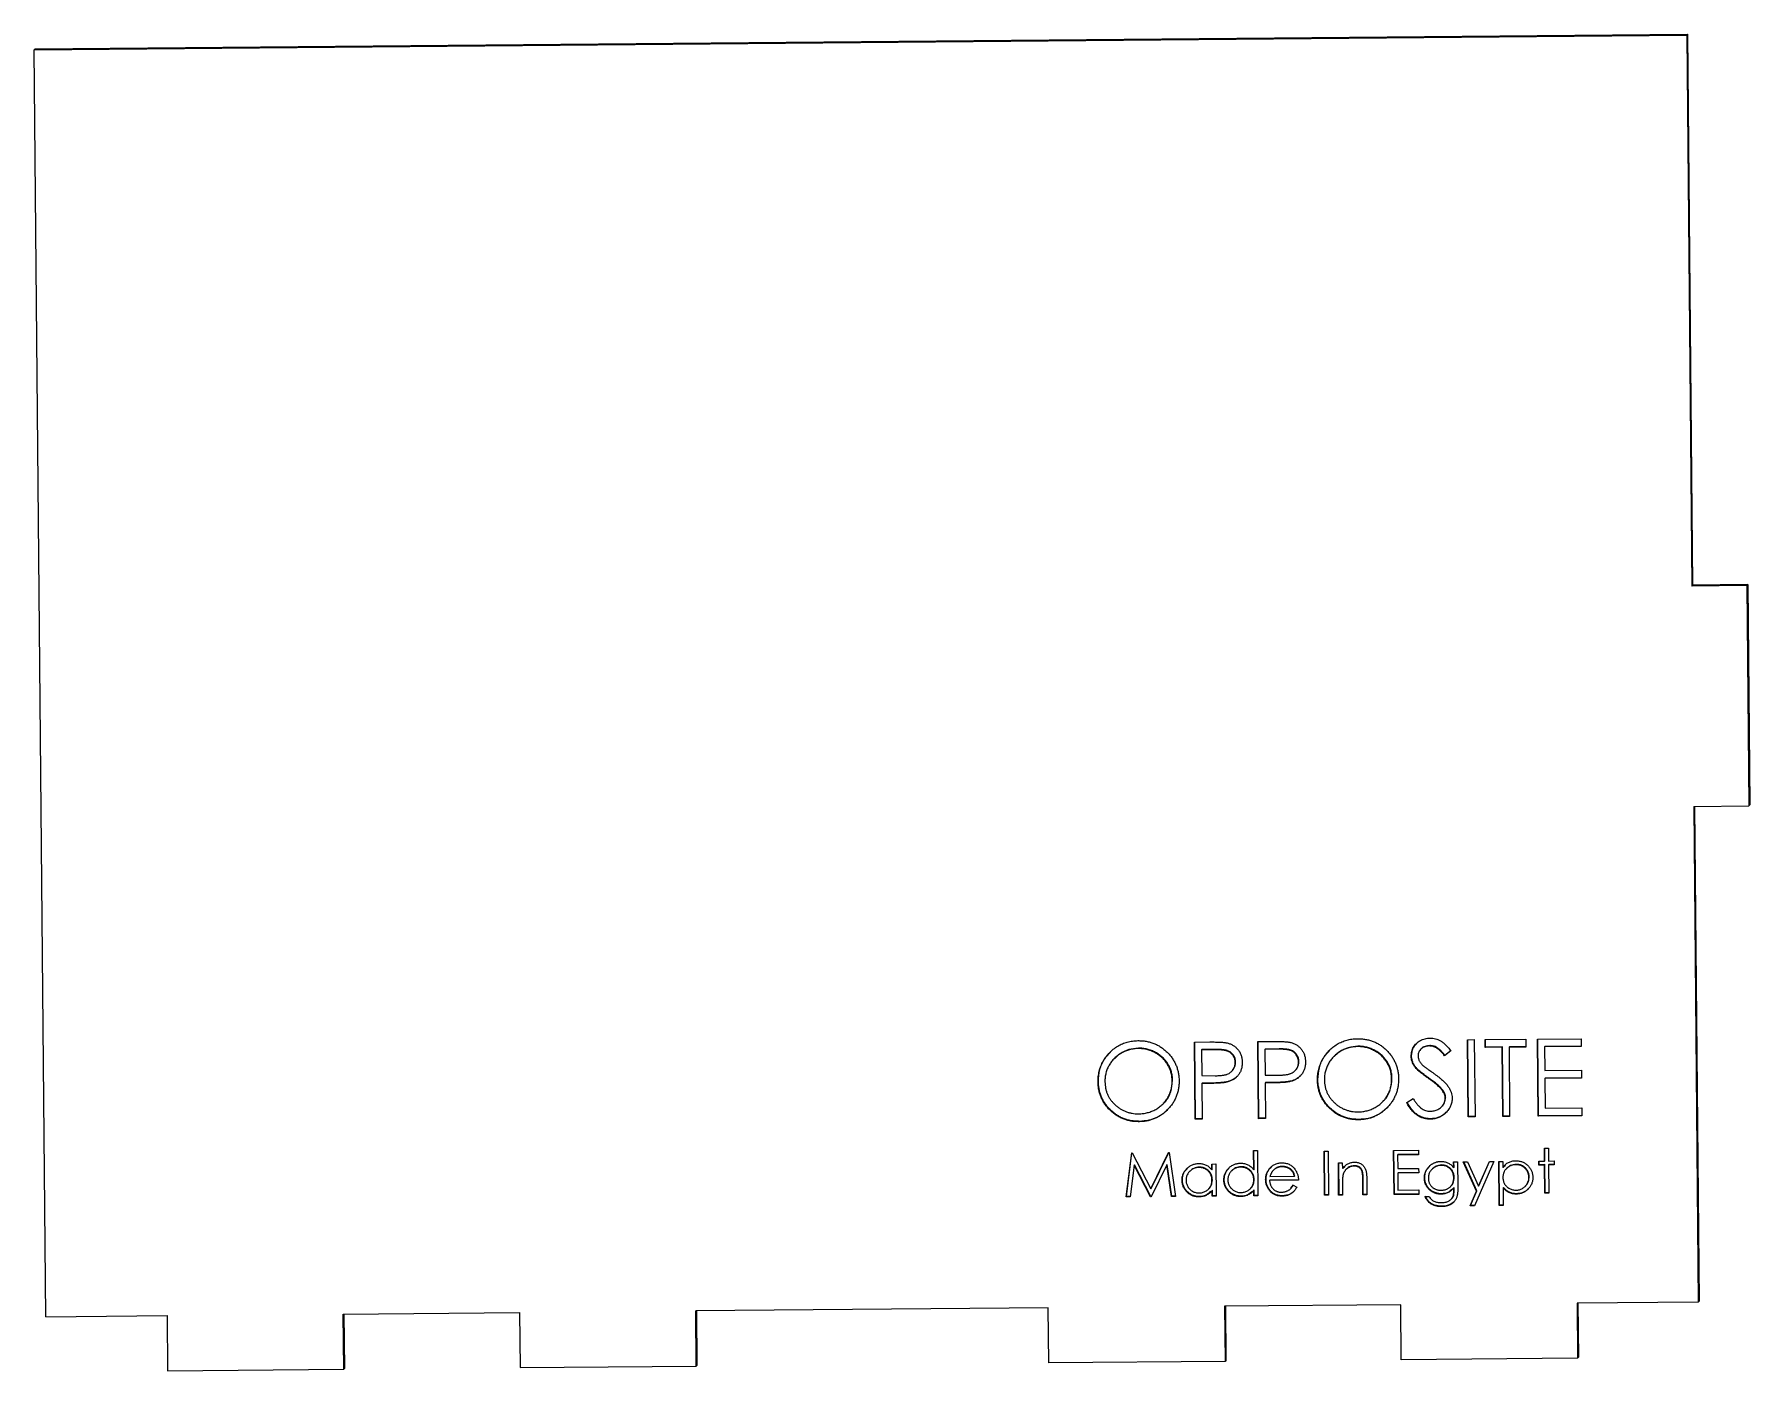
# Model space of a CAD drawing. Header units: millimetres. Extents: x -37.8 to 40.1, y -31.5 to 29.1.
import ezdxf

# ---------------------------------------------------------------- set-up
doc = ezdxf.new("R2010")
doc.units = ezdxf.units.MM

msp = doc.modelspace()

# ---------------------------------------------------------------- linework, layer by layer
at = {"color": 7, "linetype": 'Continuous', "lineweight": 25}
for p, q in [((-37.755, 28.414), (37.232, 29.076)), ((-37.714, 28.455), (37.272, 29.118)), ((37.272, 29.118), (37.232, 29.076)), ((37.232, 29.076), (37.459, 4.081)), ((37.272, 29.118), (37.5, 4.122)), ((-37.714, 28.455), (-37.755, 28.414)), ((-37.232, -29.076), (-37.755, 28.414)), ((37.5, 4.122), (37.459, 4.081)), ((39.959, 4.103), (37.459, 4.081)), ((40, 4.144), (37.5, 4.122)), ((40, 4.144), (39.959, 4.103)), ((39.959, 4.103), (40.05, -5.895)), ((40, 4.144), (40.091, -5.854)), ((37.55, -5.917), (40.05, -5.895)), ((37.55, -5.917), (37.755, -28.414)), ((37.592, -5.917), (37.796, -28.372)), ((40.091, -5.854), (40.05, -5.895)), ((12.353, -16.892), (12.336, -16.909)), ((14.898, -16.617), (15.584, -16.611)), ((14.93, -20.116), (14.898, -16.617)), ((14.946, -20.1), (14.914, -16.617)), ((15.232, -16.956), (15.215, -16.973)), ((15.855, -16.967), (15.215, -16.973)), ((15.215, -16.973), (15.226, -18.139)), ((15.872, -16.951), (15.232, -16.956)), ((15.872, -16.951), (15.855, -16.967)), ((17.769, -16.591), (18.455, -16.585)), ((17.801, -20.091), (17.769, -16.591)), ((17.817, -20.074), (17.786, -16.591)), ((18.103, -16.931), (18.087, -16.947)), ((18.727, -16.942), (18.087, -16.947)), ((18.087, -16.947), (18.097, -18.114)), ((18.743, -16.925), (18.103, -16.931)), ((18.743, -16.925), (18.727, -16.942)), ((22.312, -16.804), (22.296, -16.821)), ((25.179, -16.927), (25.163, -16.944)), ((25.569, -16.775), (25.553, -16.792)), ((26.522, -17.017), (26.24, -17.234)), ((26.539, -17), (26.257, -17.218)), ((27.28, -16.507), (27.594, -16.504)), ((27.312, -20.007), (27.28, -16.507)), ((27.329, -19.99), (27.297, -16.507)), ((27.594, -16.504), (27.626, -20.004)), ((28.088, -16.5), (29.927, -16.484)), ((28.091, -16.859), (28.088, -16.5)), ((28.108, -16.842), (28.091, -16.859)), ((28.854, -16.852), (28.091, -16.859)), ((28.108, -16.842), (28.104, -16.5)), ((28.87, -16.836), (28.108, -16.842)), ((28.87, -16.836), (28.854, -16.852)), ((28.882, -19.993), (28.854, -16.852)), ((28.899, -19.976), (28.87, -16.836)), ((29.184, -16.833), (29.168, -16.85)), ((29.931, -16.843), (29.168, -16.85)), ((29.168, -16.85), (29.197, -19.99)), ((29.93, -16.826), (29.184, -16.833)), ((29.927, -16.484), (29.931, -16.843)), ((30.466, -16.479), (32.44, -16.462)), ((30.498, -19.978), (30.466, -16.479)), ((30.514, -19.962), (30.482, -16.479)), ((30.799, -16.819), (30.783, -16.835)), ((32.443, -16.821), (30.783, -16.835)), ((30.783, -16.835), (30.793, -17.912)), ((32.443, -16.804), (30.799, -16.819)), ((32.44, -16.462), (32.443, -16.821)), ((11.267, -17.349), (11.251, -17.366)), ((16.762, -17.524), (16.746, -17.54)), ((19.634, -17.499), (19.617, -17.515)), ((21.227, -17.261), (21.211, -17.278)), ((24.746, -17.24), (24.73, -17.257)), ((24.947, -17.771), (24.93, -17.788)), ((26.257, -17.218), (26.24, -17.234)), ((30.793, -17.912), (32.453, -17.897)), ((32.453, -17.897), (32.456, -18.256)), ((10.534, -18.404), (10.517, -18.421)), ((13.898, -18.357), (13.882, -18.373)), ((15.226, -18.139), (15.839, -18.142)), ((15.246, -18.482), (15.229, -18.498)), ((15.479, -18.496), (15.229, -18.498)), ((15.229, -18.498), (15.244, -20.113)), ((15.496, -18.479), (15.246, -18.482)), ((15.496, -18.479), (15.479, -18.496)), ((16.386, -18.414), (16.37, -18.431)), ((16.58, -17.947), (16.597, -17.93)), ((18.097, -18.114), (18.71, -18.116)), ((18.117, -18.456), (18.1, -18.473)), ((18.351, -18.471), (18.1, -18.473)), ((18.1, -18.473), (18.115, -20.088)), ((18.367, -18.454), (18.117, -18.456)), ((18.367, -18.454), (18.351, -18.471)), ((19.258, -18.389), (19.241, -18.405)), ((19.451, -17.921), (19.468, -17.905)), ((20.494, -18.316), (20.477, -18.333)), ((23.858, -18.269), (23.842, -18.285)), ((25.524, -18.242), (25.508, -18.259)), ((30.812, -18.254), (30.796, -18.271)), ((32.456, -18.256), (30.796, -18.271)), ((30.796, -18.271), (30.808, -19.617)), ((32.456, -18.24), (30.812, -18.254)), ((13.473, -19.414), (13.489, -19.398)), ((23.432, -19.326), (23.449, -19.31)), ((24.525, -19.356), (24.819, -19.176)), ((26.16, -18.795), (26.144, -18.811)), ((26.289, -19.137), (26.273, -19.154)), ((12.395, -20.212), (12.379, -20.228)), ((14.946, -20.1), (14.93, -20.116)), ((15.244, -20.113), (14.93, -20.116)), ((15.244, -20.097), (14.946, -20.1)), ((17.817, -20.074), (17.801, -20.091)), ((18.115, -20.088), (17.801, -20.091)), ((18.115, -20.072), (17.817, -20.074)), ((22.355, -20.124), (22.339, -20.14)), ((25.612, -20.095), (25.596, -20.112)), ((26.111, -19.546), (26.128, -19.53)), ((27.329, -19.99), (27.312, -20.007)), ((27.626, -20.004), (27.312, -20.007)), ((27.626, -19.987), (27.329, -19.99)), ((28.899, -19.976), (28.882, -19.993)), ((29.197, -19.99), (28.882, -19.993)), ((29.196, -19.974), (28.899, -19.976)), ((32.472, -19.961), (30.498, -19.978)), ((30.514, -19.962), (30.498, -19.978)), ((32.471, -19.945), (30.514, -19.962)), ((30.808, -19.617), (32.468, -19.602)), ((32.468, -19.602), (32.472, -19.961)), ((11.799, -23.643), (12.045, -21.641)), ((11.815, -23.627), (12.059, -21.641)), ((12.045, -21.641), (12.07, -21.641)), ((12.07, -21.641), (12.911, -23.275)), ((12.911, -23.275), (13.719, -21.627)), ((12.927, -23.258), (13.728, -21.627)), ((13.719, -21.627), (13.745, -21.626)), ((13.745, -21.626), (14.029, -23.624)), ((17.574, -21.541), (17.753, -21.54)), ((17.582, -22.414), (17.574, -21.541)), ((17.598, -22.397), (17.59, -21.541)), ((17.753, -21.54), (17.772, -23.591)), ((20.779, -21.564), (20.958, -21.563)), ((20.797, -23.564), (20.779, -21.564)), ((20.814, -23.547), (20.796, -21.564)), ((20.958, -21.563), (20.977, -23.562)), ((23.932, -21.536), (25.06, -21.526)), ((23.951, -23.536), (23.932, -21.536)), ((23.967, -23.519), (23.949, -21.536)), ((24.13, -21.723), (24.114, -21.74)), ((25.062, -21.731), (24.114, -21.74)), ((24.114, -21.74), (24.119, -22.355)), ((25.062, -21.715), (24.13, -21.723)), ((25.06, -21.526), (25.062, -21.731)), ((30.777, -21.425), (30.956, -21.423)), ((30.782, -22.014), (30.777, -21.425)), ((30.799, -21.998), (30.793, -21.424)), ((30.956, -21.423), (30.962, -22.013)), ((12.157, -22.198), (11.979, -23.642)), ((12.174, -22.182), (12.157, -22.198)), ((12.895, -23.634), (12.157, -22.198)), ((12.912, -23.617), (12.174, -22.182)), ((13.644, -22.188), (12.936, -23.633)), ((13.661, -22.172), (13.644, -22.188)), ((13.849, -23.625), (13.644, -22.188)), ((13.865, -23.609), (13.661, -22.172)), ((14.694, -22.462), (14.678, -22.478)), ((15.111, -22.29), (15.095, -22.307)), ((15.682, -22.148), (15.862, -22.146)), ((15.685, -22.418), (15.682, -22.148)), ((15.701, -22.402), (15.685, -22.418)), ((15.701, -22.402), (15.699, -22.148)), ((15.862, -22.146), (15.875, -23.607)), ((16.591, -22.445), (16.575, -22.461)), ((17.008, -22.273), (16.992, -22.29)), ((17.598, -22.397), (17.582, -22.414)), ((18.305, -22.355), (18.288, -22.371)), ((18.305, -22.355), (18.385, -22.292)), ((18.485, -22.42), (18.469, -22.436)), ((18.509, -22.397), (18.492, -22.414)), ((18.884, -22.257), (18.868, -22.273)), ((21.425, -22.097), (21.604, -22.095)), ((21.438, -23.558), (21.425, -22.097)), ((21.455, -23.542), (21.441, -22.097)), ((21.604, -22.095), (21.607, -22.359)), ((21.623, -22.342), (21.607, -22.359)), ((21.623, -22.342), (21.722, -22.258)), ((21.787, -22.385), (21.77, -22.401)), ((22.147, -22.228), (22.13, -22.245)), ((22.526, -22.512), (22.51, -22.529)), ((24.119, -22.355), (25.068, -22.347)), ((24.137, -22.544), (24.121, -22.56)), ((25.07, -22.552), (24.121, -22.56)), ((24.121, -22.56), (24.128, -23.329)), ((25.069, -22.535), (24.137, -22.544)), ((25.068, -22.347), (25.07, -22.552)), ((25.69, -22.365), (25.674, -22.381)), ((26.108, -22.193), (26.092, -22.21)), ((26.655, -22.051), (26.834, -22.049)), ((26.657, -22.306), (26.655, -22.051)), ((26.673, -22.29), (26.657, -22.306)), ((26.673, -22.29), (26.671, -22.051)), ((26.834, -22.049), (26.845, -23.209)), ((27.09, -22.047), (27.284, -22.045)), ((27.694, -23.378), (27.09, -22.047)), ((27.71, -23.362), (27.114, -22.047)), ((27.284, -22.045), (27.789, -23.16)), ((28.475, -22.035), (27.596, -24.042)), ((27.789, -23.16), (28.281, -22.036)), ((27.805, -23.143), (28.29, -22.036)), ((28.281, -22.036), (28.475, -22.035)), ((28.706, -22.033), (28.885, -22.031)), ((28.724, -24.032), (28.706, -22.033)), ((28.74, -24.016), (28.722, -22.032)), ((28.885, -22.031), (28.888, -22.301)), ((28.904, -22.285), (28.888, -22.301)), ((28.904, -22.285), (29.003, -22.203)), ((29.072, -22.335), (29.056, -22.352)), ((29.492, -22.163), (29.475, -22.18)), ((30.526, -22.016), (30.782, -22.014)), ((30.527, -22.196), (30.526, -22.016)), ((30.544, -22.179), (30.527, -22.196)), ((30.784, -22.194), (30.527, -22.196)), ((30.544, -22.179), (30.542, -22.016)), ((30.8, -22.177), (30.544, -22.179)), ((30.799, -21.998), (30.782, -22.014)), ((30.8, -22.177), (30.784, -22.194)), ((30.795, -23.476), (30.784, -22.194)), ((30.812, -23.459), (30.8, -22.177)), ((30.962, -22.013), (31.218, -22.01)), ((30.98, -22.176), (30.963, -22.192)), ((31.22, -22.19), (30.963, -22.192)), ((30.963, -22.192), (30.975, -23.474)), ((31.219, -22.173), (30.98, -22.176)), ((31.218, -22.01), (31.22, -22.19)), ((12.927, -23.258), (12.911, -23.275)), ((14.346, -22.87), (14.33, -22.886)), ((15.531, -23.285), (15.548, -23.269)), ((15.705, -22.865), (15.689, -22.882)), ((15.71, -23.34), (15.693, -23.356)), ((15.712, -23.592), (15.71, -23.34)), ((16.244, -22.853), (16.227, -22.87)), ((17.428, -23.268), (17.445, -23.252)), ((17.602, -22.848), (17.586, -22.865)), ((17.607, -23.323), (17.59, -23.339)), ((17.593, -23.592), (17.59, -23.339)), ((17.609, -23.576), (17.607, -23.323)), ((18.141, -22.844), (18.124, -22.861)), ((18.321, -22.877), (18.304, -22.894)), ((19.612, -22.882), (18.304, -22.894)), ((18.321, -22.714), (19.431, -22.704)), ((19.628, -22.866), (18.321, -22.877)), ((19.26, -23.267), (19.276, -23.25)), ((19.266, -23.24), (19.394, -23.098)), ((19.377, -23.115), (19.538, -23.197)), ((19.447, -22.688), (19.431, -22.704)), ((21.613, -23.028), (21.618, -23.557)), ((22.551, -22.845), (22.534, -22.861)), ((22.54, -23.548), (22.534, -22.861)), ((22.557, -23.532), (22.551, -22.845)), ((22.713, -22.801), (22.72, -23.547)), ((24.128, -23.329), (25.077, -23.321)), ((25.077, -23.321), (25.079, -23.526)), ((25.345, -22.772), (25.328, -22.788)), ((26.509, -23.178), (26.525, -23.161)), ((26.678, -22.757), (26.661, -22.773)), ((26.682, -23.215), (26.665, -23.232)), ((26.666, -23.308), (26.665, -23.232)), ((26.682, -23.291), (26.666, -23.308)), ((26.682, -23.291), (26.682, -23.215)), ((27.805, -23.143), (27.789, -23.16)), ((28.912, -23.211), (28.896, -23.228)), ((28.896, -23.228), (28.903, -24.031)), ((29.9, -23.161), (29.916, -23.145)), ((30.087, -22.733), (30.071, -22.749)), ((11.815, -23.627), (11.799, -23.643)), ((11.979, -23.642), (11.799, -23.643)), ((11.981, -23.625), (11.815, -23.627)), ((12.912, -23.617), (12.895, -23.634)), ((12.936, -23.633), (12.895, -23.634)), ((12.944, -23.617), (12.912, -23.617)), ((13.865, -23.609), (13.849, -23.625)), ((14.029, -23.624), (13.849, -23.625)), ((14.027, -23.607), (13.865, -23.609)), ((15.115, -23.623), (15.099, -23.64)), ((15.696, -23.609), (15.693, -23.356)), ((15.712, -23.592), (15.696, -23.609)), ((15.875, -23.607), (15.696, -23.609)), ((15.875, -23.591), (15.712, -23.592)), ((17.012, -23.607), (16.996, -23.623)), ((17.609, -23.576), (17.593, -23.592)), ((17.772, -23.591), (17.593, -23.592)), ((17.772, -23.574), (17.609, -23.576)), ((18.883, -23.59), (18.866, -23.607)), ((20.814, -23.547), (20.797, -23.564)), ((20.977, -23.562), (20.797, -23.564)), ((20.977, -23.546), (20.814, -23.547)), ((21.455, -23.542), (21.438, -23.558)), ((21.618, -23.557), (21.438, -23.558)), ((21.617, -23.54), (21.455, -23.542)), ((22.557, -23.532), (22.54, -23.548)), ((22.72, -23.547), (22.54, -23.548)), ((22.72, -23.531), (22.557, -23.532)), ((23.967, -23.519), (23.951, -23.536)), ((25.079, -23.526), (23.951, -23.536)), ((25.078, -23.51), (23.967, -23.519)), ((25.361, -23.626), (25.541, -23.625)), ((26.1, -23.501), (26.084, -23.517)), ((26.128, -24.064), (26.112, -24.081)), ((26.548, -23.739), (26.565, -23.722)), ((27.402, -24.044), (27.694, -23.378)), ((27.418, -24.027), (27.402, -24.044)), ((27.596, -24.042), (27.402, -24.044)), ((27.418, -24.027), (27.71, -23.362)), ((27.603, -24.026), (27.418, -24.027)), ((27.71, -23.362), (27.694, -23.378)), ((28.74, -24.016), (28.724, -24.032)), ((28.903, -24.031), (28.724, -24.032)), ((28.903, -24.014), (28.74, -24.016)), ((29.511, -23.496), (29.495, -23.513)), ((30.812, -23.459), (30.795, -23.476)), ((30.975, -23.474), (30.795, -23.476)), ((30.975, -23.458), (30.812, -23.459)), ((8.26, -28.674), (-7.737, -28.816)), ((8.283, -31.174), (8.26, -28.674)), ((24.258, -28.533), (16.259, -28.604)), ((16.259, -28.604), (16.282, -31.103)), ((16.3, -28.603), (16.323, -31.062)), ((24.28, -31.032), (24.258, -28.533)), ((37.755, -28.414), (32.256, -28.462)), ((32.256, -28.462), (32.279, -30.962)), ((32.298, -28.462), (32.32, -30.92)), ((37.796, -28.372), (37.755, -28.414)), ((-37.232, -29.076), (-31.732, -29.028)), ((-31.732, -29.028), (-31.71, -31.527)), ((-23.734, -28.957), (-15.735, -28.886)), ((-23.711, -31.457), (-23.734, -28.957)), ((-23.67, -31.415), (-23.693, -28.957)), ((-15.735, -28.886), (-15.713, -31.386)), ((-7.714, -31.315), (-7.737, -28.816)), ((-7.673, -31.274), (-7.695, -28.815)), ((16.282, -31.103), (8.283, -31.174)), ((16.323, -31.062), (16.282, -31.103)), ((32.279, -30.962), (24.28, -31.032)), ((32.32, -30.92), (32.279, -30.962)), ((-31.71, -31.527), (-23.711, -31.457)), ((-23.67, -31.415), (-23.711, -31.457)), ((-15.713, -31.386), (-7.714, -31.315)), ((-7.673, -31.274), (-7.714, -31.315))]:
    msp.add_line(p, q, dxfattribs=at)
for points, knots in [([(10.517, -18.421), (10.518, -18.379), (10.518, -18.296), (10.529, -18.173), (10.547, -18.052), (10.572, -17.934), (10.606, -17.817), (10.646, -17.703), (10.695, -17.591), (10.751, -17.482), (10.813, -17.377), (10.882, -17.277), (10.955, -17.183), (11.036, -17.095), (11.121, -17.013), (11.211, -16.936), (11.307, -16.865), (11.409, -16.801), (11.514, -16.742), (11.623, -16.692), (11.733, -16.649), (11.846, -16.614), (11.96, -16.586), (12.077, -16.566), (12.197, -16.552), (12.277, -16.551), (12.317, -16.55)], [0, 0, 0, 0, 0.043209, 0.085873, 0.12812, 0.170152, 0.211918, 0.253753, 0.296006, 0.338443, 0.381015, 0.42282, 0.464089, 0.505126, 0.545975, 0.586985, 0.628339, 0.670084, 0.711992, 0.753039, 0.794049, 0.834886, 0.875498, 0.916547, 0.958004, 1, 1, 1, 1]), ([(10.534, -18.404), (10.547, -18.225), (10.573, -17.866), (10.771, -17.4), (10.987, -17.173), (11.079, -17.075)], [0, 0, 0, 0, 0.364561, 0.729099, 1, 1, 1, 1]), ([(12.336, -16.909), (12.303, -16.909), (12.237, -16.911), (12.139, -16.922), (12.042, -16.938), (11.946, -16.961), (11.853, -16.991), (11.76, -17.025), (11.668, -17.067), (11.579, -17.115), (11.493, -17.167), (11.411, -17.225), (11.335, -17.287), (11.263, -17.352), (11.196, -17.423), (11.133, -17.497), (11.077, -17.576), (11.025, -17.659), (10.979, -17.745), (10.938, -17.834), (10.904, -17.925), (10.877, -18.019), (10.855, -18.115), (10.841, -18.213), (10.832, -18.314), (10.831, -18.382), (10.831, -18.417)], [0, 0, 0, 0, 0.042023, 0.083645, 0.124984, 0.166247, 0.207702, 0.249631, 0.291742, 0.334743, 0.37746, 0.419556, 0.461044, 0.502096, 0.542891, 0.583801, 0.624864, 0.666225, 0.707399, 0.748557, 0.789655, 0.83074, 0.87207, 0.913993, 0.956498, 1, 1, 1, 1]), ([(12.353, -16.892), (12.206, -16.906), (11.912, -16.935), (11.537, -17.107), (11.353, -17.284), (11.276, -17.359)], [0, 0, 0, 0, 0.3662559, 0.7327505, 1, 1, 1, 1]), ([(12.317, -16.55), (12.382, -16.551), (12.51, -16.553), (12.697, -16.576), (12.876, -16.617), (13.048, -16.672), (13.211, -16.747), (13.366, -16.837), (13.514, -16.944), (13.651, -17.067), (13.777, -17.202), (13.888, -17.345), (13.982, -17.497), (14.059, -17.657), (14.119, -17.824), (14.162, -18), (14.19, -18.183), (14.194, -18.308), (14.196, -18.371)], [0, 0, 0, 0, 0.06657, 0.130749, 0.193413, 0.254989, 0.316114, 0.377262, 0.439401, 0.502971, 0.566525, 0.628231, 0.689091, 0.749345, 0.81017, 0.87161, 0.934869, 1, 1, 1, 1]), ([(13.882, -18.373), (13.881, -18.34), (13.88, -18.272), (13.868, -18.173), (13.852, -18.076), (13.83, -17.981), (13.801, -17.89), (13.766, -17.8), (13.724, -17.714), (13.676, -17.629), (13.623, -17.549), (13.565, -17.472), (13.501, -17.4), (13.433, -17.331), (13.359, -17.267), (13.28, -17.208), (13.196, -17.152), (13.108, -17.102), (13.017, -17.055), (12.923, -17.015), (12.829, -16.982), (12.733, -16.953), (12.635, -16.933), (12.537, -16.919), (12.437, -16.909), (12.37, -16.909), (12.336, -16.909)], [0, 0, 0, 0, 0.042915, 0.08513, 0.126473, 0.167453, 0.207976, 0.248249, 0.28875, 0.32967, 0.370537, 0.411129, 0.451819, 0.492406, 0.533486, 0.575263, 0.617441, 0.660672, 0.70394, 0.746868, 0.789079, 0.831104, 0.873238, 0.915166, 0.957381, 1, 1, 1, 1]), ([(13.898, -18.357), (13.898, -18.323), (13.896, -18.256), (13.885, -18.156), (13.869, -18.059), (13.846, -17.965), (13.817, -17.873), (13.782, -17.784), (13.74, -17.697), (13.693, -17.613), (13.639, -17.532), (13.581, -17.455), (13.517, -17.383), (13.449, -17.314), (13.375, -17.25), (13.296, -17.191), (13.213, -17.135), (13.124, -17.085), (13.033, -17.039), (12.94, -16.999), (12.845, -16.965), (12.749, -16.937), (12.652, -16.916), (12.553, -16.902), (12.453, -16.892), (12.386, -16.892), (12.353, -16.892)], [0, 0, 0, 0, 0.042915, 0.08513, 0.126473, 0.167453, 0.207976, 0.248249, 0.28875, 0.32967, 0.370537, 0.411129, 0.451819, 0.492406, 0.533486, 0.575263, 0.617441, 0.660672, 0.70394, 0.746868, 0.789079, 0.831104, 0.873238, 0.915166, 0.957381, 1, 1, 1, 1]), ([(15.584, -16.611), (15.631, -16.61), (15.722, -16.61), (15.852, -16.611), (15.969, -16.614), (16.075, -16.619), (16.169, -16.625), (16.251, -16.633), (16.321, -16.642), (16.363, -16.652), (16.382, -16.656)], [0, 0, 0, 0, 0.176956, 0.339055, 0.486318, 0.618781, 0.735619, 0.838742, 0.926457, 1, 1, 1, 1]), ([(16.746, -17.54), (16.744, -17.512), (16.741, -17.456), (16.722, -17.375), (16.69, -17.297), (16.646, -17.224), (16.592, -17.158), (16.531, -17.101), (16.461, -17.056), (16.395, -17.027), (16.338, -17.009), (16.288, -16.997), (16.231, -16.987), (16.168, -16.979), (16.099, -16.973), (16.023, -16.969), (15.942, -16.967), (15.885, -16.967), (15.855, -16.967)], [0, 0, 0, 0, 0.070044, 0.139238, 0.208197, 0.279173, 0.349987, 0.418354, 0.48761, 0.557411, 0.59533, 0.637964, 0.685913, 0.738185, 0.796103, 0.858517, 0.926658, 1, 1, 1, 1]), ([(16.762, -17.524), (16.761, -17.496), (16.758, -17.44), (16.738, -17.358), (16.706, -17.28), (16.662, -17.208), (16.609, -17.142), (16.547, -17.085), (16.477, -17.039), (16.412, -17.01), (16.354, -16.992), (16.304, -16.98), (16.247, -16.97), (16.184, -16.963), (16.115, -16.956), (16.04, -16.952), (15.958, -16.95), (15.901, -16.95), (15.872, -16.951)], [0, 0, 0, 0, 0.070044, 0.139238, 0.208197, 0.279173, 0.349987, 0.418354, 0.48761, 0.557411, 0.59533, 0.637964, 0.685913, 0.738185, 0.796103, 0.858517, 0.926658, 1, 1, 1, 1]), ([(16.382, -16.656), (16.406, -16.663), (16.454, -16.675), (16.523, -16.701), (16.589, -16.731), (16.652, -16.766), (16.711, -16.807), (16.766, -16.852), (16.819, -16.902), (16.868, -16.957), (16.912, -17.016), (16.951, -17.079), (16.984, -17.146), (17.012, -17.217), (17.032, -17.291), (17.048, -17.37), (17.058, -17.452), (17.059, -17.508), (17.06, -17.536)], [0, 0, 0, 0, 0.062481, 0.12349, 0.183411, 0.243153, 0.302127, 0.36171, 0.421842, 0.482932, 0.544552, 0.605681, 0.66768, 0.729984, 0.794551, 0.860346, 0.928907, 1, 1, 1, 1]), ([(18.455, -16.585), (18.503, -16.585), (18.593, -16.584), (18.723, -16.586), (18.841, -16.589), (18.946, -16.594), (19.04, -16.599), (19.122, -16.608), (19.192, -16.617), (19.234, -16.626), (19.253, -16.631)], [0, 0, 0, 0, 0.176956, 0.339055, 0.486318, 0.618781, 0.735619, 0.838742, 0.926457, 1, 1, 1, 1]), ([(19.617, -17.515), (19.616, -17.487), (19.613, -17.431), (19.593, -17.349), (19.561, -17.271), (19.517, -17.199), (19.464, -17.133), (19.402, -17.076), (19.332, -17.031), (19.267, -17.001), (19.209, -16.984), (19.159, -16.971), (19.102, -16.962), (19.039, -16.954), (18.97, -16.947), (18.895, -16.943), (18.813, -16.941), (18.756, -16.942), (18.727, -16.942)], [0, 0, 0, 0, 0.070044, 0.139238, 0.208197, 0.279173, 0.349987, 0.418354, 0.48761, 0.557411, 0.59533, 0.637964, 0.685913, 0.738185, 0.796103, 0.858517, 0.926658, 1, 1, 1, 1]), ([(19.634, -17.499), (19.632, -17.47), (19.629, -17.415), (19.61, -17.333), (19.578, -17.255), (19.533, -17.182), (19.48, -17.117), (19.418, -17.06), (19.348, -17.014), (19.283, -16.985), (19.225, -16.967), (19.175, -16.955), (19.119, -16.945), (19.056, -16.937), (18.987, -16.931), (18.911, -16.927), (18.829, -16.925), (18.772, -16.925), (18.743, -16.925)], [0, 0, 0, 0, 0.070044, 0.139238, 0.208197, 0.279173, 0.349987, 0.418354, 0.48761, 0.557411, 0.59533, 0.637964, 0.685913, 0.738185, 0.796103, 0.858517, 0.926658, 1, 1, 1, 1]), ([(19.253, -16.631), (19.277, -16.637), (19.325, -16.65), (19.394, -16.675), (19.46, -16.706), (19.523, -16.741), (19.582, -16.782), (19.638, -16.827), (19.69, -16.877), (19.739, -16.932), (19.784, -16.99), (19.822, -17.054), (19.855, -17.121), (19.883, -17.191), (19.903, -17.266), (19.919, -17.344), (19.929, -17.426), (19.931, -17.482), (19.931, -17.511)], [0, 0, 0, 0, 0.062481, 0.12349, 0.183411, 0.243153, 0.302127, 0.36171, 0.421842, 0.482932, 0.544552, 0.605681, 0.66768, 0.729984, 0.794551, 0.860346, 0.928907, 1, 1, 1, 1]), ([(20.477, -18.333), (20.477, -18.291), (20.478, -18.208), (20.489, -18.085), (20.507, -17.964), (20.532, -17.846), (20.566, -17.729), (20.606, -17.615), (20.655, -17.503), (20.711, -17.394), (20.773, -17.289), (20.842, -17.189), (20.915, -17.095), (20.996, -17.007), (21.08, -16.925), (21.171, -16.848), (21.267, -16.777), (21.369, -16.713), (21.474, -16.654), (21.583, -16.604), (21.693, -16.561), (21.805, -16.526), (21.92, -16.498), (22.037, -16.478), (22.156, -16.464), (22.237, -16.463), (22.277, -16.462)], [0, 0, 0, 0, 0.043209, 0.085873, 0.12812, 0.170152, 0.211918, 0.253753, 0.296006, 0.338443, 0.381015, 0.42282, 0.464089, 0.505126, 0.545975, 0.586985, 0.628339, 0.670084, 0.711992, 0.753039, 0.794049, 0.834886, 0.875498, 0.916547, 0.958004, 1, 1, 1, 1]), ([(20.494, -18.316), (20.507, -18.137), (20.533, -17.778), (20.731, -17.312), (20.947, -17.084), (21.038, -16.987)], [0, 0, 0, 0, 0.364561, 0.729099, 1, 1, 1, 1]), ([(22.296, -16.821), (22.263, -16.821), (22.197, -16.823), (22.098, -16.834), (22.002, -16.85), (21.906, -16.872), (21.812, -16.903), (21.719, -16.937), (21.628, -16.979), (21.539, -17.027), (21.453, -17.079), (21.371, -17.137), (21.294, -17.198), (21.222, -17.264), (21.156, -17.335), (21.093, -17.409), (21.036, -17.488), (20.985, -17.571), (20.938, -17.657), (20.897, -17.746), (20.864, -17.837), (20.837, -17.931), (20.815, -18.027), (20.801, -18.125), (20.791, -18.226), (20.791, -18.294), (20.791, -18.328)], [0, 0, 0, 0, 0.042023, 0.083645, 0.124984, 0.166247, 0.207702, 0.249631, 0.291742, 0.334743, 0.37746, 0.419556, 0.461044, 0.502096, 0.542891, 0.583801, 0.624864, 0.666225, 0.707399, 0.748557, 0.789655, 0.83074, 0.87207, 0.913993, 0.956498, 1, 1, 1, 1]), ([(22.312, -16.804), (22.166, -16.818), (21.872, -16.847), (21.496, -17.019), (21.313, -17.196), (21.236, -17.271)], [0, 0, 0, 0, 0.366256, 0.732751, 1, 1, 1, 1]), ([(22.277, -16.462), (22.342, -16.463), (22.469, -16.465), (22.657, -16.488), (22.836, -16.529), (23.008, -16.584), (23.171, -16.659), (23.326, -16.749), (23.474, -16.856), (23.611, -16.979), (23.737, -17.114), (23.848, -17.257), (23.941, -17.409), (24.018, -17.569), (24.079, -17.736), (24.122, -17.912), (24.15, -18.095), (24.154, -18.22), (24.156, -18.283)], [0, 0, 0, 0, 0.06657, 0.130749, 0.193413, 0.254989, 0.316114, 0.377262, 0.439401, 0.502971, 0.566525, 0.628231, 0.689091, 0.749345, 0.81017, 0.87161, 0.934869, 1, 1, 1, 1]), ([(23.842, -18.285), (23.841, -18.251), (23.84, -18.184), (23.828, -18.085), (23.812, -17.988), (23.79, -17.893), (23.761, -17.801), (23.725, -17.712), (23.684, -17.626), (23.636, -17.541), (23.583, -17.461), (23.525, -17.384), (23.461, -17.312), (23.393, -17.243), (23.319, -17.179), (23.24, -17.12), (23.156, -17.064), (23.068, -17.013), (22.977, -16.967), (22.883, -16.927), (22.788, -16.894), (22.693, -16.865), (22.595, -16.845), (22.496, -16.831), (22.397, -16.821), (22.33, -16.821), (22.296, -16.821)], [0, 0, 0, 0, 0.042915, 0.08513, 0.126473, 0.167453, 0.207976, 0.248249, 0.28875, 0.32967, 0.370537, 0.411129, 0.451819, 0.492406, 0.533486, 0.575263, 0.617441, 0.660672, 0.70394, 0.746868, 0.789079, 0.831104, 0.873238, 0.915166, 0.957381, 1, 1, 1, 1]), ([(23.858, -18.269), (23.857, -18.235), (23.856, -18.168), (23.845, -18.068), (23.829, -17.971), (23.806, -17.877), (23.777, -17.785), (23.742, -17.696), (23.7, -17.609), (23.653, -17.525), (23.599, -17.444), (23.541, -17.367), (23.477, -17.295), (23.409, -17.226), (23.335, -17.162), (23.256, -17.103), (23.173, -17.047), (23.084, -16.997), (22.993, -16.951), (22.9, -16.911), (22.805, -16.877), (22.709, -16.849), (22.612, -16.828), (22.513, -16.814), (22.413, -16.804), (22.346, -16.804), (22.312, -16.804)], [0, 0, 0, 0, 0.042915, 0.08513, 0.126473, 0.167453, 0.207976, 0.248249, 0.28875, 0.32967, 0.370537, 0.411129, 0.451819, 0.492406, 0.533486, 0.575263, 0.617441, 0.660672, 0.70394, 0.746868, 0.789079, 0.831104, 0.873238, 0.915166, 0.957381, 1, 1, 1, 1]), ([(24.73, -17.257), (24.731, -17.22), (24.733, -17.146), (24.753, -17.039), (24.787, -16.937), (24.834, -16.84), (24.896, -16.752), (24.967, -16.67), (25.052, -16.602), (25.146, -16.542), (25.249, -16.495), (25.356, -16.459), (25.469, -16.438), (25.546, -16.434), (25.585, -16.433)], [0, 0, 0, 0, 0.083785, 0.16578, 0.24628, 0.327461, 0.408797, 0.489715, 0.571376, 0.655523, 0.741019, 0.826547, 0.911989, 1, 1, 1, 1]), ([(24.746, -17.24), (24.757, -17.113), (24.775, -16.896), (24.926, -16.743), (24.988, -16.68)], [0, 0, 0, 0, 0.586099, 1, 1, 1, 1]), ([(25.553, -16.792), (25.517, -16.793), (25.447, -16.796), (25.348, -16.823), (25.259, -16.864), (25.183, -16.921), (25.12, -16.988), (25.075, -17.065), (25.048, -17.15), (25.045, -17.209), (25.044, -17.239)], [0, 0, 0, 0, 0.143073, 0.275903, 0.402371, 0.528414, 0.650356, 0.765895, 0.880774, 1, 1, 1, 1]), ([(25.569, -16.775), (25.5, -16.782), (25.361, -16.797), (25.222, -16.867), (25.181, -16.926), (25.18, -16.928)], [0, 0, 0, 0, 0.493752, 0.986418, 1, 1, 1, 1]), ([(26.24, -17.234), (26.223, -17.212), (26.19, -17.17), (26.139, -17.111), (26.091, -17.057), (26.044, -17.01), (26, -16.968), (25.958, -16.932), (25.917, -16.901), (25.866, -16.869), (25.802, -16.837), (25.722, -16.81), (25.639, -16.794), (25.582, -16.793), (25.553, -16.792)], [0, 0, 0, 0, 0.098469, 0.189629, 0.274184, 0.352183, 0.423199, 0.488551, 0.548473, 0.60144, 0.701198, 0.799592, 0.898545, 1, 1, 1, 1]), ([(26.257, -17.218), (26.239, -17.196), (26.206, -17.154), (26.155, -17.095), (26.108, -17.041), (26.061, -16.994), (26.017, -16.951), (25.974, -16.915), (25.934, -16.885), (25.883, -16.852), (25.819, -16.82), (25.739, -16.794), (25.655, -16.778), (25.598, -16.776), (25.569, -16.775)], [0, 0, 0, 0, 0.098469, 0.189629, 0.274184, 0.352183, 0.423199, 0.488551, 0.548473, 0.60144, 0.701198, 0.799592, 0.898545, 1, 1, 1, 1]), ([(25.585, -16.433), (25.626, -16.434), (25.708, -16.436), (25.829, -16.459), (25.945, -16.499), (26.039, -16.544), (26.113, -16.59), (26.169, -16.631), (26.226, -16.679), (26.284, -16.733), (26.342, -16.795), (26.402, -16.863), (26.463, -16.937), (26.502, -16.989), (26.522, -17.017)], [0, 0, 0, 0, 0.107233, 0.213252, 0.31883, 0.426794, 0.483646, 0.543604, 0.608308, 0.677127, 0.750686, 0.828713, 0.91219, 1, 1, 1, 1]), ([(15.839, -18.142), (15.869, -18.141), (15.926, -18.141), (16.01, -18.136), (16.087, -18.131), (16.158, -18.124), (16.223, -18.113), (16.282, -18.103), (16.334, -18.089), (16.395, -18.07), (16.462, -18.037), (16.536, -17.99), (16.598, -17.931), (16.652, -17.864), (16.694, -17.789), (16.725, -17.71), (16.743, -17.626), (16.745, -17.569), (16.746, -17.54)], [0, 0, 0, 0, 0.072538, 0.140034, 0.202496, 0.260575, 0.313228, 0.361583, 0.404878, 0.444127, 0.5164, 0.586507, 0.655085, 0.724384, 0.793974, 0.861638, 0.930111, 1, 1, 1, 1]), ([(17.06, -17.536), (17.06, -17.565), (17.059, -17.621), (17.05, -17.704), (17.038, -17.783), (17.018, -17.858), (16.992, -17.929), (16.961, -17.996), (16.923, -18.06), (16.88, -18.119), (16.832, -18.174), (16.78, -18.225), (16.722, -18.271), (16.661, -18.313), (16.594, -18.349), (16.523, -18.381), (16.448, -18.409), (16.396, -18.423), (16.37, -18.431)], [0, 0, 0, 0, 0.070119, 0.137192, 0.202016, 0.264631, 0.326117, 0.38601, 0.445812, 0.505298, 0.564633, 0.624283, 0.683902, 0.743953, 0.805388, 0.868388, 0.933084, 1, 1, 1, 1]), ([(16.595, -17.929), (16.627, -17.894), (16.729, -17.782), (16.749, -17.629), (16.762, -17.524)], [0, 0, 0, 0, 0.315825, 1, 1, 1, 1]), ([(18.71, -18.116), (18.74, -18.116), (18.798, -18.115), (18.881, -18.111), (18.958, -18.105), (19.029, -18.098), (19.094, -18.088), (19.153, -18.078), (19.205, -18.064), (19.266, -18.044), (19.334, -18.012), (19.407, -17.965), (19.47, -17.905), (19.523, -17.838), (19.566, -17.764), (19.596, -17.685), (19.614, -17.601), (19.616, -17.544), (19.617, -17.515)], [0, 0, 0, 0, 0.072538, 0.140034, 0.202496, 0.260575, 0.313228, 0.361583, 0.404878, 0.444127, 0.5164, 0.586507, 0.655085, 0.724384, 0.793974, 0.861638, 0.930111, 1, 1, 1, 1]), ([(19.931, -17.511), (19.931, -17.54), (19.931, -17.596), (19.922, -17.678), (19.909, -17.757), (19.889, -17.832), (19.863, -17.903), (19.832, -17.971), (19.795, -18.034), (19.752, -18.094), (19.704, -18.149), (19.651, -18.2), (19.593, -18.246), (19.532, -18.288), (19.465, -18.324), (19.395, -18.356), (19.32, -18.383), (19.268, -18.398), (19.241, -18.405)], [0, 0, 0, 0, 0.070119, 0.137192, 0.202016, 0.264631, 0.326117, 0.38601, 0.445812, 0.505298, 0.564633, 0.624283, 0.683902, 0.743953, 0.805388, 0.868388, 0.933084, 1, 1, 1, 1]), ([(19.467, -17.904), (19.499, -17.869), (19.6, -17.757), (19.62, -17.603), (19.634, -17.499)], [0, 0, 0, 0, 0.315825, 1, 1, 1, 1]), ([(24.93, -17.788), (24.915, -17.767), (24.884, -17.727), (24.843, -17.664), (24.808, -17.6), (24.781, -17.533), (24.758, -17.466), (24.742, -17.398), (24.732, -17.328), (24.73, -17.28), (24.73, -17.257)], [0, 0, 0, 0, 0.133507, 0.262559, 0.388264, 0.512667, 0.633722, 0.755394, 0.877553, 1, 1, 1, 1]), ([(24.947, -17.771), (24.931, -17.751), (24.9, -17.711), (24.859, -17.648), (24.825, -17.583), (24.797, -17.517), (24.774, -17.45), (24.758, -17.381), (24.748, -17.311), (24.747, -17.264), (24.746, -17.24)], [0, 0, 0, 0, 0.133507, 0.262559, 0.388264, 0.512667, 0.633722, 0.755394, 0.877553, 1, 1, 1, 1]), ([(25.508, -18.259), (25.471, -18.233), (25.4, -18.183), (25.301, -18.11), (25.212, -18.043), (25.134, -17.981), (25.068, -17.925), (25.011, -17.875), (24.966, -17.83), (24.941, -17.801), (24.93, -17.788)], [0, 0, 0, 0, 0.181535, 0.347082, 0.495568, 0.628357, 0.74552, 0.845831, 0.930782, 1, 1, 1, 1]), ([(25.524, -18.242), (25.487, -18.216), (25.416, -18.167), (25.317, -18.093), (25.229, -18.026), (25.151, -17.964), (25.084, -17.908), (25.027, -17.859), (24.983, -17.814), (24.958, -17.784), (24.947, -17.771)], [0, 0, 0, 0, 0.181535, 0.347082, 0.495568, 0.628357, 0.74552, 0.845831, 0.930782, 1, 1, 1, 1]), ([(25.044, -17.239), (25.044, -17.258), (25.045, -17.296), (25.057, -17.351), (25.071, -17.406), (25.094, -17.461), (25.126, -17.516), (25.167, -17.573), (25.218, -17.631), (25.258, -17.669), (25.278, -17.689)], [0, 0, 0, 0, 0.107285, 0.214746, 0.322939, 0.434116, 0.553412, 0.686073, 0.834256, 1, 1, 1, 1]), ([(25.278, -17.689), (25.286, -17.696), (25.304, -17.712), (25.338, -17.739), (25.382, -17.771), (25.436, -17.811), (25.5, -17.858), (25.575, -17.91), (25.66, -17.97), (25.72, -18.012), (25.752, -18.034)], [0, 0, 0, 0, 0.052594, 0.124952, 0.218094, 0.333502, 0.468789, 0.624938, 0.801683, 1, 1, 1, 1]), ([(12.379, -20.228), (12.316, -20.227), (12.191, -20.225), (12.007, -20.201), (11.83, -20.162), (11.661, -20.104), (11.5, -20.03), (11.345, -19.939), (11.199, -19.831), (11.061, -19.708), (10.935, -19.574), (10.825, -19.431), (10.732, -19.28), (10.655, -19.122), (10.594, -18.957), (10.552, -18.784), (10.524, -18.605), (10.519, -18.483), (10.517, -18.421)], [0, 0, 0, 0, 0.065819, 0.129747, 0.192072, 0.253459, 0.31457, 0.37628, 0.439026, 0.503267, 0.567493, 0.629705, 0.691, 0.751452, 0.812004, 0.87315, 0.935635, 1, 1, 1, 1]), ([(12.395, -20.212), (12.332, -20.211), (12.207, -20.209), (12.023, -20.184), (11.847, -20.145), (11.678, -20.088), (11.516, -20.014), (11.362, -19.923), (11.215, -19.815), (11.078, -19.692), (10.952, -19.558), (10.842, -19.414), (10.748, -19.263), (10.671, -19.105), (10.61, -18.94), (10.568, -18.768), (10.54, -18.588), (10.536, -18.466), (10.534, -18.404)], [0, 0, 0, 0, 0.065819, 0.129747, 0.192072, 0.253459, 0.31457, 0.37628, 0.439026, 0.503267, 0.567493, 0.629705, 0.691, 0.751452, 0.812004, 0.87315, 0.935635, 1, 1, 1, 1]), ([(10.831, -18.417), (10.833, -18.467), (10.837, -18.566), (10.86, -18.712), (10.895, -18.852), (10.946, -18.985), (11.009, -19.113), (11.088, -19.234), (11.18, -19.349), (11.285, -19.456), (11.399, -19.554), (11.52, -19.64), (11.647, -19.712), (11.779, -19.77), (11.917, -19.817), (12.061, -19.848), (12.21, -19.868), (12.312, -19.869), (12.363, -19.87)], [0, 0, 0, 0, 0.064504, 0.126899, 0.187747, 0.24815, 0.308586, 0.369583, 0.431827, 0.49618, 0.560668, 0.623504, 0.68526, 0.746537, 0.808327, 0.870486, 0.934317, 1, 1, 1, 1]), ([(12.363, -19.87), (12.398, -19.869), (12.466, -19.867), (12.568, -19.857), (12.668, -19.841), (12.766, -19.818), (12.862, -19.79), (12.957, -19.756), (13.048, -19.715), (13.138, -19.669), (13.224, -19.617), (13.306, -19.561), (13.382, -19.5), (13.453, -19.435), (13.52, -19.365), (13.582, -19.291), (13.638, -19.212), (13.69, -19.129), (13.736, -19.043), (13.776, -18.954), (13.81, -18.863), (13.837, -18.769), (13.858, -18.674), (13.872, -18.576), (13.882, -18.475), (13.882, -18.408), (13.882, -18.373)], [0, 0, 0, 0, 0.043633, 0.086538, 0.129177, 0.171436, 0.213416, 0.255266, 0.297369, 0.339941, 0.382347, 0.423953, 0.464871, 0.505572, 0.546003, 0.586568, 0.627065, 0.668271, 0.709549, 0.750428, 0.791096, 0.832027, 0.873136, 0.914611, 0.956956, 1, 1, 1, 1]), ([(14.196, -18.371), (14.195, -18.434), (14.193, -18.558), (14.169, -18.741), (14.129, -18.916), (14.072, -19.084), (13.998, -19.246), (13.907, -19.399), (13.799, -19.546), (13.676, -19.683), (13.542, -19.809), (13.398, -19.92), (13.247, -20.015), (13.087, -20.091), (12.921, -20.152), (12.747, -20.194), (12.566, -20.222), (12.442, -20.226), (12.379, -20.228)], [0, 0, 0, 0, 0.065227, 0.128569, 0.19032, 0.251378, 0.312388, 0.373789, 0.436431, 0.500567, 0.564687, 0.627136, 0.688455, 0.749246, 0.810155, 0.871671, 0.934773, 1, 1, 1, 1]), ([(13.481, -19.389), (13.507, -19.367), (13.668, -19.236), (13.85, -18.875), (13.882, -18.53), (13.898, -18.357)], [0, 0, 0, 0, 0.088333, 0.544082, 1, 1, 1, 1]), ([(16.37, -18.431), (16.348, -18.436), (16.3, -18.446), (16.221, -18.458), (16.129, -18.469), (16.024, -18.477), (15.906, -18.484), (15.776, -18.49), (15.632, -18.494), (15.532, -18.495), (15.479, -18.496)], [0, 0, 0, 0, 0.075173, 0.164746, 0.268017, 0.385912, 0.517789, 0.663691, 0.824413, 1, 1, 1, 1]), ([(16.386, -18.414), (16.364, -18.419), (16.316, -18.43), (16.237, -18.442), (16.145, -18.452), (16.04, -18.46), (15.923, -18.468), (15.792, -18.474), (15.648, -18.478), (15.548, -18.479), (15.496, -18.479)], [0, 0, 0, 0, 0.075173, 0.164746, 0.268017, 0.385912, 0.517789, 0.663691, 0.824413, 1, 1, 1, 1]), ([(16.833, -18.167), (16.771, -18.222), (16.64, -18.337), (16.474, -18.388), (16.386, -18.414)], [0, 0, 0, 0, 0.476751, 1, 1, 1, 1]), ([(19.241, -18.405), (19.219, -18.41), (19.171, -18.421), (19.092, -18.433), (19, -18.443), (18.895, -18.452), (18.778, -18.459), (18.647, -18.465), (18.503, -18.469), (18.403, -18.47), (18.351, -18.471)], [0, 0, 0, 0, 0.075173, 0.164746, 0.268017, 0.385912, 0.517789, 0.663691, 0.824413, 1, 1, 1, 1]), ([(19.258, -18.389), (19.236, -18.394), (19.188, -18.404), (19.109, -18.416), (19.017, -18.427), (18.912, -18.435), (18.794, -18.442), (18.663, -18.449), (18.52, -18.453), (18.419, -18.454), (18.367, -18.454)], [0, 0, 0, 0, 0.075173, 0.164746, 0.268017, 0.385912, 0.517789, 0.663691, 0.824413, 1, 1, 1, 1]), ([(19.705, -18.142), (19.642, -18.197), (19.512, -18.312), (19.345, -18.362), (19.258, -18.389)], [0, 0, 0, 0, 0.476751, 1, 1, 1, 1]), ([(22.339, -20.14), (22.275, -20.139), (22.15, -20.137), (21.967, -20.113), (21.79, -20.073), (21.621, -20.016), (21.459, -19.942), (21.305, -19.851), (21.159, -19.743), (21.021, -19.62), (20.895, -19.486), (20.785, -19.343), (20.692, -19.192), (20.615, -19.033), (20.554, -18.869), (20.511, -18.696), (20.483, -18.517), (20.479, -18.395), (20.477, -18.333)], [0, 0, 0, 0, 0.065819, 0.129747, 0.192072, 0.253459, 0.31457, 0.37628, 0.439026, 0.503267, 0.567493, 0.629705, 0.691, 0.751452, 0.812004, 0.87315, 0.935635, 1, 1, 1, 1]), ([(22.355, -20.124), (22.292, -20.123), (22.167, -20.121), (21.983, -20.096), (21.806, -20.057), (21.637, -20), (21.476, -19.926), (21.322, -19.835), (21.175, -19.727), (21.038, -19.604), (20.912, -19.47), (20.802, -19.326), (20.708, -19.175), (20.631, -19.017), (20.57, -18.852), (20.528, -18.68), (20.5, -18.5), (20.496, -18.378), (20.494, -18.316)], [0, 0, 0, 0, 0.065819, 0.129747, 0.192072, 0.253459, 0.31457, 0.37628, 0.439026, 0.503267, 0.567493, 0.629705, 0.691, 0.751452, 0.812004, 0.87315, 0.935635, 1, 1, 1, 1]), ([(20.791, -18.328), (20.793, -18.379), (20.796, -18.478), (20.82, -18.624), (20.855, -18.764), (20.906, -18.897), (20.969, -19.025), (21.047, -19.146), (21.14, -19.261), (21.244, -19.368), (21.359, -19.466), (21.48, -19.551), (21.606, -19.624), (21.739, -19.682), (21.877, -19.729), (22.021, -19.76), (22.17, -19.78), (22.271, -19.781), (22.323, -19.782)], [0, 0, 0, 0, 0.064504, 0.1268993, 0.1877465, 0.2481497, 0.3085861, 0.369583, 0.431827, 0.4961797, 0.5606679, 0.6235045, 0.6852604, 0.7465368, 0.8083274, 0.8704862, 0.9343169, 1, 1, 1, 1]), ([(22.323, -19.782), (22.357, -19.781), (22.426, -19.779), (22.528, -19.769), (22.628, -19.753), (22.726, -19.73), (22.822, -19.702), (22.916, -19.668), (23.008, -19.627), (23.098, -19.581), (23.184, -19.529), (23.265, -19.473), (23.341, -19.412), (23.413, -19.347), (23.48, -19.277), (23.542, -19.203), (23.598, -19.124), (23.65, -19.041), (23.696, -18.955), (23.736, -18.866), (23.77, -18.775), (23.797, -18.681), (23.818, -18.586), (23.832, -18.487), (23.842, -18.387), (23.842, -18.32), (23.842, -18.285)], [0, 0, 0, 0, 0.043633, 0.086538, 0.129177, 0.171436, 0.213416, 0.255266, 0.297369, 0.339941, 0.382347, 0.423953, 0.464871, 0.505572, 0.546003, 0.586568, 0.627065, 0.668271, 0.709549, 0.750428, 0.791096, 0.832027, 0.873136, 0.914611, 0.956956, 1, 1, 1, 1]), ([(24.156, -18.283), (24.155, -18.346), (24.153, -18.47), (24.128, -18.653), (24.089, -18.828), (24.032, -18.996), (23.958, -19.158), (23.867, -19.311), (23.759, -19.458), (23.636, -19.595), (23.502, -19.721), (23.358, -19.831), (23.207, -19.927), (23.047, -20.003), (22.881, -20.064), (22.707, -20.106), (22.526, -20.134), (22.402, -20.138), (22.339, -20.14)], [0, 0, 0, 0, 0.065227, 0.128569, 0.19032, 0.251378, 0.312388, 0.373789, 0.436431, 0.500567, 0.564687, 0.627136, 0.688455, 0.749246, 0.810155, 0.871671, 0.934773, 1, 1, 1, 1]), ([(23.441, -19.3), (23.467, -19.279), (23.628, -19.148), (23.81, -18.787), (23.842, -18.442), (23.858, -18.269)], [0, 0, 0, 0, 0.088333, 0.544082, 1, 1, 1, 1]), ([(26.144, -18.811), (26.128, -18.791), (26.095, -18.749), (26.038, -18.687), (25.971, -18.623), (25.896, -18.555), (25.811, -18.485), (25.719, -18.411), (25.617, -18.336), (25.545, -18.285), (25.508, -18.259)], [0, 0, 0, 0, 0.0902792, 0.1895299, 0.2991979, 0.4189259, 0.5483763, 0.6881364, 0.8390835, 1, 1, 1, 1]), ([(26.16, -18.795), (26.144, -18.775), (26.111, -18.733), (26.054, -18.671), (25.987, -18.607), (25.913, -18.538), (25.828, -18.469), (25.735, -18.395), (25.633, -18.319), (25.561, -18.268), (25.524, -18.242)], [0, 0, 0, 0, 0.0902792, 0.1895299, 0.2991979, 0.4189259, 0.5483763, 0.6881364, 0.8390835, 1, 1, 1, 1]), ([(25.752, -18.034), (25.79, -18.061), (25.864, -18.114), (25.97, -18.193), (26.065, -18.271), (26.151, -18.347), (26.229, -18.42), (26.297, -18.49), (26.356, -18.559), (26.42, -18.647), (26.486, -18.755), (26.542, -18.888), (26.579, -19.021), (26.584, -19.111), (26.587, -19.156)], [0, 0, 0, 0, 0.096972, 0.187773, 0.272396, 0.351321, 0.424335, 0.491909, 0.554233, 0.611268, 0.716348, 0.81454, 0.908495, 1, 1, 1, 1]), ([(25.596, -20.112), (25.569, -20.111), (25.517, -20.111), (25.439, -20.102), (25.363, -20.09), (25.289, -20.071), (25.217, -20.047), (25.146, -20.018), (25.078, -19.982), (25.01, -19.941), (24.945, -19.894), (24.881, -19.838), (24.818, -19.777), (24.757, -19.707), (24.696, -19.63), (24.638, -19.546), (24.58, -19.454), (24.543, -19.389), (24.525, -19.356)], [0, 0, 0, 0, 0.057208, 0.113696, 0.169178, 0.224159, 0.27872, 0.333794, 0.389241, 0.445822, 0.503704, 0.564294, 0.627975, 0.695038, 0.765373, 0.839611, 0.917538, 1, 1, 1, 1]), ([(25.612, -20.095), (25.586, -20.095), (25.533, -20.094), (25.455, -20.086), (25.379, -20.074), (25.305, -20.054), (25.233, -20.031), (25.163, -20.001), (25.094, -19.965), (25.027, -19.925), (24.961, -19.877), (24.898, -19.822), (24.834, -19.76), (24.773, -19.69), (24.713, -19.613), (24.654, -19.529), (24.596, -19.437), (24.56, -19.373), (24.541, -19.34)], [0, 0, 0, 0, 0.057208, 0.113696, 0.169178, 0.224159, 0.27872, 0.333794, 0.389241, 0.445822, 0.503704, 0.564294, 0.627975, 0.695038, 0.765373, 0.839611, 0.917538, 1, 1, 1, 1]), ([(24.819, -19.176), (24.847, -19.222), (24.9, -19.31), (24.989, -19.428), (25.081, -19.529), (25.177, -19.611), (25.276, -19.675), (25.378, -19.72), (25.484, -19.748), (25.556, -19.751), (25.592, -19.753)], [0, 0, 0, 0, 0.159004, 0.304646, 0.438547, 0.562322, 0.677433, 0.786897, 0.893611, 1, 1, 1, 1]), ([(25.592, -19.753), (25.623, -19.752), (25.684, -19.749), (25.773, -19.732), (25.86, -19.706), (25.942, -19.67), (26.019, -19.626), (26.086, -19.573), (26.144, -19.514), (26.191, -19.448), (26.227, -19.377), (26.255, -19.305), (26.27, -19.23), (26.272, -19.179), (26.273, -19.154)], [0, 0, 0, 0, 0.091264, 0.18093, 0.270088, 0.360156, 0.448343, 0.532666, 0.613834, 0.693982, 0.772716, 0.849335, 0.923967, 1, 1, 1, 1]), ([(26.587, -19.156), (26.586, -19.187), (26.586, -19.249), (26.571, -19.341), (26.55, -19.429), (26.518, -19.515), (26.478, -19.598), (26.428, -19.676), (26.369, -19.753), (26.302, -19.825), (26.228, -19.891), (26.15, -19.949), (26.067, -19.999), (25.981, -20.039), (25.89, -20.071), (25.796, -20.094), (25.697, -20.108), (25.63, -20.111), (25.596, -20.112)], [0, 0, 0, 0, 0.061484, 0.121775, 0.18092, 0.240256, 0.300114, 0.361146, 0.423501, 0.488669, 0.553954, 0.617581, 0.680238, 0.742187, 0.804663, 0.868259, 0.93302, 1, 1, 1, 1]), ([(26.126, -19.529), (26.172, -19.473), (26.266, -19.359), (26.281, -19.212), (26.289, -19.137)], [0, 0, 0, 0, 0.491314, 1, 1, 1, 1]), ([(26.273, -19.154), (26.271, -19.124), (26.267, -19.065), (26.241, -18.978), (26.2, -18.892), (26.163, -18.839), (26.144, -18.811)], [0, 0, 0, 0, 0.234723, 0.477158, 0.728556, 1, 1, 1, 1]), ([(26.289, -19.137), (26.287, -19.108), (26.284, -19.049), (26.258, -18.962), (26.217, -18.875), (26.18, -18.822), (26.16, -18.795)], [0, 0, 0, 0, 0.234723, 0.477158, 0.728556, 1, 1, 1, 1]), ([(13.668, -19.667), (13.635, -19.706), (13.511, -19.855), (13.219, -20.032), (12.821, -20.185), (12.537, -20.203), (12.395, -20.212)], [0, 0, 0, 0, 0.1086027, 0.4057138, 0.7027656, 1, 1, 1, 1]), ([(23.628, -19.579), (23.595, -19.618), (23.471, -19.767), (23.179, -19.944), (22.781, -20.097), (22.497, -20.115), (22.355, -20.124)], [0, 0, 0, 0, 0.108603, 0.405714, 0.702766, 1, 1, 1, 1]), ([(26.317, -19.782), (26.291, -19.816), (26.198, -19.939), (25.945, -20.061), (25.723, -20.084), (25.612, -20.095)], [0, 0, 0, 0, 0.158785, 0.579209, 1, 1, 1, 1]), ([(14.33, -22.886), (14.331, -22.861), (14.332, -22.811), (14.341, -22.737), (14.359, -22.665), (14.383, -22.597), (14.414, -22.531), (14.452, -22.469), (14.497, -22.408), (14.55, -22.352), (14.606, -22.3), (14.667, -22.255), (14.73, -22.215), (14.797, -22.184), (14.866, -22.159), (14.938, -22.141), (15.014, -22.13), (15.065, -22.128), (15.091, -22.127)], [0, 0, 0, 0, 0.063775, 0.126079, 0.186904, 0.247574, 0.308003, 0.369132, 0.432033, 0.496791, 0.561611, 0.624914, 0.686726, 0.748079, 0.809582, 0.871631, 0.934886, 1, 1, 1, 1]), ([(14.346, -22.87), (14.357, -22.756), (14.375, -22.555), (14.513, -22.411), (14.572, -22.349)], [0, 0, 0, 0, 0.569115, 1, 1, 1, 1]), ([(15.095, -22.307), (15.069, -22.308), (15.017, -22.31), (14.941, -22.325), (14.868, -22.35), (14.8, -22.383), (14.736, -22.425), (14.679, -22.475), (14.628, -22.533), (14.585, -22.597), (14.551, -22.666), (14.527, -22.738), (14.511, -22.812), (14.51, -22.862), (14.51, -22.887)], [0, 0, 0, 0, 0.085921, 0.169593, 0.252476, 0.336244, 0.419505, 0.502036, 0.584775, 0.669846, 0.754185, 0.836658, 0.91801, 1, 1, 1, 1]), ([(15.111, -22.29), (15.024, -22.299), (14.867, -22.315), (14.751, -22.422), (14.7, -22.469)], [0, 0, 0, 0, 0.554202, 1, 1, 1, 1]), ([(15.091, -22.127), (15.121, -22.128), (15.179, -22.129), (15.265, -22.142), (15.346, -22.164), (15.423, -22.194), (15.496, -22.234), (15.564, -22.285), (15.628, -22.346), (15.666, -22.394), (15.685, -22.418)], [0, 0, 0, 0, 0.129862, 0.254654, 0.376015, 0.495255, 0.614798, 0.738106, 0.865196, 1, 1, 1, 1]), ([(15.689, -22.882), (15.688, -22.861), (15.687, -22.822), (15.678, -22.763), (15.664, -22.708), (15.645, -22.654), (15.621, -22.604), (15.591, -22.556), (15.556, -22.511), (15.516, -22.469), (15.472, -22.43), (15.425, -22.396), (15.376, -22.368), (15.324, -22.345), (15.27, -22.327), (15.214, -22.315), (15.155, -22.307), (15.115, -22.307), (15.095, -22.307)], [0, 0, 0, 0, 0.065634, 0.129188, 0.191219, 0.251913, 0.312507, 0.373494, 0.435152, 0.498741, 0.562095, 0.624187, 0.685476, 0.746097, 0.807612, 0.869967, 0.933951, 1, 1, 1, 1]), ([(15.705, -22.865), (15.705, -22.845), (15.703, -22.805), (15.694, -22.747), (15.681, -22.691), (15.662, -22.638), (15.637, -22.587), (15.607, -22.539), (15.572, -22.494), (15.532, -22.452), (15.488, -22.414), (15.442, -22.38), (15.392, -22.352), (15.341, -22.329), (15.287, -22.311), (15.23, -22.299), (15.172, -22.291), (15.132, -22.29), (15.111, -22.29)], [0, 0, 0, 0, 0.065634, 0.129188, 0.191219, 0.251913, 0.312507, 0.373494, 0.435152, 0.498741, 0.562095, 0.624187, 0.685476, 0.746097, 0.807612, 0.869967, 0.933951, 1, 1, 1, 1]), ([(16.227, -22.87), (16.228, -22.844), (16.229, -22.794), (16.239, -22.72), (16.256, -22.649), (16.28, -22.58), (16.311, -22.515), (16.349, -22.452), (16.395, -22.392), (16.447, -22.335), (16.503, -22.283), (16.564, -22.238), (16.627, -22.199), (16.694, -22.167), (16.763, -22.142), (16.836, -22.124), (16.911, -22.113), (16.962, -22.112), (16.988, -22.111)], [0, 0, 0, 0, 0.063775, 0.126079, 0.186904, 0.247574, 0.308003, 0.369132, 0.432033, 0.496791, 0.561611, 0.624914, 0.686726, 0.748079, 0.809582, 0.871631, 0.934886, 1, 1, 1, 1]), ([(16.244, -22.853), (16.254, -22.739), (16.272, -22.538), (16.41, -22.394), (16.469, -22.332)], [0, 0, 0, 0, 0.569115, 1, 1, 1, 1]), ([(16.992, -22.29), (16.966, -22.291), (16.914, -22.293), (16.838, -22.308), (16.766, -22.333), (16.697, -22.366), (16.633, -22.408), (16.576, -22.458), (16.525, -22.516), (16.483, -22.58), (16.448, -22.649), (16.424, -22.721), (16.409, -22.795), (16.407, -22.845), (16.407, -22.87)], [0, 0, 0, 0, 0.085921, 0.169593, 0.252476, 0.336244, 0.419505, 0.502036, 0.584775, 0.669846, 0.754185, 0.836658, 0.91801, 1, 1, 1, 1]), ([(17.008, -22.273), (16.921, -22.282), (16.764, -22.298), (16.648, -22.405), (16.597, -22.452)], [0, 0, 0, 0, 0.554202, 1, 1, 1, 1]), ([(16.988, -22.111), (17.018, -22.111), (17.076, -22.112), (17.162, -22.126), (17.243, -22.15), (17.32, -22.183), (17.393, -22.227), (17.462, -22.279), (17.525, -22.342), (17.563, -22.389), (17.582, -22.414)], [0, 0, 0, 0, 0.128884, 0.252985, 0.37421, 0.494102, 0.614753, 0.738511, 0.866243, 1, 1, 1, 1]), ([(17.586, -22.865), (17.585, -22.845), (17.584, -22.805), (17.575, -22.747), (17.561, -22.691), (17.542, -22.638), (17.518, -22.587), (17.488, -22.539), (17.453, -22.494), (17.413, -22.452), (17.369, -22.414), (17.322, -22.38), (17.273, -22.352), (17.221, -22.329), (17.168, -22.31), (17.111, -22.299), (17.052, -22.291), (17.012, -22.29), (16.992, -22.29)], [0, 0, 0, 0, 0.065634, 0.129188, 0.191219, 0.251913, 0.312507, 0.373494, 0.435152, 0.498741, 0.562095, 0.624187, 0.685476, 0.746097, 0.807612, 0.869967, 0.933951, 1, 1, 1, 1]), ([(17.602, -22.848), (17.602, -22.828), (17.6, -22.788), (17.591, -22.73), (17.578, -22.674), (17.559, -22.621), (17.534, -22.571), (17.504, -22.523), (17.469, -22.477), (17.429, -22.435), (17.385, -22.397), (17.339, -22.363), (17.289, -22.335), (17.238, -22.312), (17.184, -22.294), (17.127, -22.282), (17.069, -22.274), (17.029, -22.274), (17.008, -22.273)], [0, 0, 0, 0, 0.065634, 0.129188, 0.191219, 0.251913, 0.312507, 0.373494, 0.435152, 0.498741, 0.562095, 0.624187, 0.685476, 0.746097, 0.807612, 0.869967, 0.933951, 1, 1, 1, 1]), ([(18.124, -22.861), (18.125, -22.838), (18.126, -22.794), (18.133, -22.728), (18.145, -22.664), (18.163, -22.601), (18.186, -22.541), (18.215, -22.482), (18.249, -22.425), (18.275, -22.39), (18.288, -22.371)], [0, 0, 0, 0, 0.128045, 0.253768, 0.377428, 0.500551, 0.623296, 0.746578, 0.872348, 1, 1, 1, 1]), ([(18.141, -22.844), (18.141, -22.822), (18.142, -22.777), (18.149, -22.711), (18.162, -22.647), (18.18, -22.585), (18.203, -22.524), (18.231, -22.466), (18.265, -22.409), (18.291, -22.373), (18.305, -22.355)], [0, 0, 0, 0, 0.128045, 0.253768, 0.377428, 0.500551, 0.623296, 0.746578, 0.872348, 1, 1, 1, 1]), ([(18.288, -22.371), (18.306, -22.35), (18.341, -22.307), (18.401, -22.25), (18.466, -22.203), (18.535, -22.163), (18.609, -22.133), (18.688, -22.11), (18.771, -22.097), (18.828, -22.095), (18.857, -22.094)], [0, 0, 0, 0, 0.128835, 0.253589, 0.374643, 0.49534, 0.616325, 0.739759, 0.866842, 1, 1, 1, 1]), ([(18.492, -22.414), (18.483, -22.422), (18.464, -22.44), (18.438, -22.47), (18.414, -22.503), (18.392, -22.539), (18.372, -22.579), (18.353, -22.621), (18.336, -22.666), (18.326, -22.698), (18.321, -22.714)], [0, 0, 0, 0, 0.109984, 0.22258, 0.3385, 0.458709, 0.585535, 0.717518, 0.854667, 1, 1, 1, 1]), ([(18.868, -22.273), (18.85, -22.274), (18.814, -22.275), (18.762, -22.282), (18.712, -22.293), (18.664, -22.308), (18.618, -22.329), (18.574, -22.352), (18.532, -22.381), (18.506, -22.403), (18.492, -22.414)], [0, 0, 0, 0, 0.131092, 0.259141, 0.384162, 0.505992, 0.629098, 0.750669, 0.874039, 1, 1, 1, 1]), ([(18.884, -22.257), (18.866, -22.257), (18.831, -22.258), (18.779, -22.265), (18.729, -22.277), (18.68, -22.292), (18.635, -22.312), (18.59, -22.336), (18.548, -22.364), (18.522, -22.386), (18.509, -22.397)], [0, 0, 0, 0, 0.131092, 0.259141, 0.384162, 0.505992, 0.629098, 0.750669, 0.874039, 1, 1, 1, 1]), ([(18.857, -22.094), (18.887, -22.095), (18.946, -22.096), (19.032, -22.109), (19.113, -22.13), (19.19, -22.161), (19.262, -22.201), (19.329, -22.251), (19.392, -22.309), (19.429, -22.354), (19.448, -22.376)], [0, 0, 0, 0, 0.13204, 0.259033, 0.38188, 0.502258, 0.622752, 0.744743, 0.870109, 1, 1, 1, 1]), ([(19.431, -22.704), (19.424, -22.681), (19.411, -22.635), (19.384, -22.572), (19.353, -22.515), (19.318, -22.467), (19.277, -22.424), (19.231, -22.386), (19.179, -22.353), (19.122, -22.325), (19.061, -22.301), (18.998, -22.285), (18.933, -22.274), (18.89, -22.274), (18.868, -22.273)], [0, 0, 0, 0, 0.09624, 0.185231, 0.267501, 0.3444, 0.419595, 0.496891, 0.576638, 0.660268, 0.745387, 0.83004, 0.914474, 1, 1, 1, 1]), ([(19.447, -22.688), (19.44, -22.664), (19.427, -22.618), (19.4, -22.555), (19.37, -22.499), (19.334, -22.45), (19.294, -22.407), (19.247, -22.37), (19.195, -22.336), (19.138, -22.308), (19.078, -22.284), (19.014, -22.268), (18.95, -22.258), (18.906, -22.257), (18.884, -22.257)], [0, 0, 0, 0, 0.09624, 0.185231, 0.267501, 0.3444, 0.419595, 0.496891, 0.576638, 0.660268, 0.745387, 0.83004, 0.914474, 1, 1, 1, 1]), ([(19.448, -22.376), (19.461, -22.394), (19.486, -22.428), (19.518, -22.484), (19.546, -22.542), (19.569, -22.604), (19.587, -22.669), (19.601, -22.737), (19.609, -22.809), (19.611, -22.857), (19.612, -22.882)], [0, 0, 0, 0, 0.118522, 0.236255, 0.356174, 0.47725, 0.60154, 0.729618, 0.862158, 1, 1, 1, 1]), ([(21.607, -22.359), (21.626, -22.335), (21.662, -22.288), (21.724, -22.227), (21.789, -22.176), (21.857, -22.135), (21.928, -22.104), (22.003, -22.082), (22.08, -22.068), (22.133, -22.066), (22.16, -22.065)], [0, 0, 0, 0, 0.140976, 0.273569, 0.398988, 0.51993, 0.63811, 0.756589, 0.87686, 1, 1, 1, 1]), ([(22.13, -22.245), (22.116, -22.245), (22.087, -22.246), (22.045, -22.252), (22.004, -22.261), (21.964, -22.273), (21.926, -22.29), (21.888, -22.309), (21.851, -22.332), (21.817, -22.358), (21.784, -22.387), (21.754, -22.418), (21.727, -22.45), (21.703, -22.484), (21.682, -22.519), (21.664, -22.557), (21.648, -22.596), (21.641, -22.622), (21.637, -22.636)], [0, 0, 0, 0, 0.063986, 0.126627, 0.188984, 0.25023, 0.312351, 0.374574, 0.438148, 0.50292, 0.567974, 0.630771, 0.692935, 0.754398, 0.815218, 0.876117, 0.938015, 1, 1, 1, 1]), ([(22.147, -22.228), (22.084, -22.236), (21.959, -22.251), (21.838, -22.325), (21.794, -22.38), (21.789, -22.387)], [0, 0, 0, 0, 0.4691547, 0.938759, 1, 1, 1, 1]), ([(22.51, -22.529), (22.504, -22.506), (22.492, -22.463), (22.462, -22.404), (22.425, -22.354), (22.38, -22.313), (22.328, -22.281), (22.268, -22.259), (22.202, -22.246), (22.155, -22.245), (22.13, -22.245)], [0, 0, 0, 0, 0.13552, 0.260833, 0.378476, 0.493178, 0.609281, 0.729981, 0.859261, 1, 1, 1, 1]), ([(22.526, -22.512), (22.52, -22.49), (22.508, -22.446), (22.479, -22.387), (22.442, -22.337), (22.397, -22.296), (22.344, -22.265), (22.285, -22.243), (22.218, -22.229), (22.171, -22.229), (22.147, -22.228)], [0, 0, 0, 0, 0.13552, 0.260833, 0.378476, 0.493178, 0.609281, 0.729981, 0.859261, 1, 1, 1, 1]), ([(22.16, -22.065), (22.187, -22.066), (22.24, -22.067), (22.317, -22.082), (22.389, -22.108), (22.456, -22.143), (22.517, -22.187), (22.57, -22.239), (22.614, -22.299), (22.644, -22.355), (22.664, -22.404), (22.676, -22.446), (22.687, -22.493), (22.696, -22.545), (22.703, -22.602), (22.708, -22.664), (22.712, -22.731), (22.713, -22.777), (22.713, -22.801)], [0, 0, 0, 0, 0.07724, 0.151178, 0.223488, 0.295543, 0.366976, 0.437131, 0.507044, 0.57856, 0.616614, 0.658756, 0.704491, 0.754803, 0.809332, 0.868274, 0.932073, 1, 1, 1, 1]), ([(22.534, -22.861), (22.534, -22.841), (22.533, -22.803), (22.532, -22.749), (22.53, -22.699), (22.528, -22.655), (22.524, -22.616), (22.52, -22.582), (22.516, -22.554), (22.512, -22.537), (22.51, -22.529)], [0, 0, 0, 0, 0.17885, 0.34211, 0.489826, 0.623254, 0.74008, 0.841483, 0.928908, 1, 1, 1, 1]), ([(22.551, -22.845), (22.55, -22.825), (22.55, -22.787), (22.549, -22.732), (22.547, -22.683), (22.544, -22.639), (22.54, -22.6), (22.536, -22.566), (22.532, -22.537), (22.528, -22.52), (22.526, -22.512)], [0, 0, 0, 0, 0.17885, 0.34211, 0.489826, 0.623254, 0.74008, 0.841483, 0.928908, 1, 1, 1, 1]), ([(25.328, -22.788), (25.328, -22.772), (25.329, -22.739), (25.333, -22.69), (25.34, -22.641), (25.351, -22.594), (25.365, -22.547), (25.382, -22.501), (25.402, -22.456), (25.425, -22.412), (25.451, -22.37), (25.479, -22.329), (25.51, -22.291), (25.544, -22.255), (25.579, -22.222), (25.618, -22.19), (25.658, -22.161), (25.701, -22.134), (25.746, -22.111), (25.791, -22.089), (25.837, -22.072), (25.883, -22.056), (25.931, -22.045), (25.979, -22.037), (26.027, -22.032), (26.06, -22.031), (26.076, -22.03)], [0, 0, 0, 0, 0.042034, 0.083905, 0.125069, 0.166158, 0.20721, 0.248491, 0.289878, 0.33217, 0.374476, 0.416225, 0.45761, 0.499073, 0.540553, 0.582249, 0.62455, 0.667433, 0.710323, 0.752467, 0.794065, 0.835216, 0.876228, 0.917446, 0.958643, 1, 1, 1, 1]), ([(25.345, -22.772), (25.355, -22.659), (25.374, -22.458), (25.51, -22.311), (25.57, -22.247)], [0, 0, 0, 0, 0.560739, 1, 1, 1, 1]), ([(26.092, -22.21), (26.066, -22.211), (26.014, -22.213), (25.938, -22.229), (25.865, -22.253), (25.795, -22.287), (25.731, -22.329), (25.673, -22.379), (25.623, -22.437), (25.581, -22.501), (25.548, -22.57), (25.524, -22.642), (25.51, -22.717), (25.508, -22.768), (25.508, -22.794)], [0, 0, 0, 0, 0.0855189, 0.1693093, 0.2522179, 0.3367565, 0.4205955, 0.5027411, 0.5848036, 0.6682685, 0.7518231, 0.8336286, 0.9162198, 1, 1, 1, 1]), ([(26.108, -22.193), (26.021, -22.202), (25.863, -22.219), (25.747, -22.325), (25.696, -22.372)], [0, 0, 0, 0, 0.555386, 1, 1, 1, 1]), ([(26.076, -22.03), (26.103, -22.031), (26.156, -22.032), (26.234, -22.043), (26.31, -22.062), (26.383, -22.088), (26.455, -22.125), (26.525, -22.174), (26.593, -22.235), (26.635, -22.282), (26.657, -22.306)], [0, 0, 0, 0, 0.120911, 0.238762, 0.354755, 0.470359, 0.589144, 0.716329, 0.852445, 1, 1, 1, 1]), ([(26.661, -22.773), (26.66, -22.747), (26.658, -22.695), (26.643, -22.619), (26.62, -22.548), (26.588, -22.482), (26.547, -22.421), (26.498, -22.367), (26.442, -22.319), (26.379, -22.28), (26.312, -22.248), (26.241, -22.225), (26.167, -22.212), (26.117, -22.21), (26.092, -22.21)], [0, 0, 0, 0, 0.0892428, 0.1743491, 0.2576131, 0.3395274, 0.4209974, 0.5015791, 0.5825418, 0.6661327, 0.7500491, 0.8327429, 0.9156474, 1, 1, 1, 1]), ([(26.678, -22.757), (26.677, -22.73), (26.675, -22.678), (26.66, -22.602), (26.636, -22.531), (26.604, -22.465), (26.563, -22.404), (26.515, -22.35), (26.459, -22.303), (26.396, -22.264), (26.328, -22.232), (26.257, -22.208), (26.184, -22.195), (26.134, -22.194), (26.108, -22.193)], [0, 0, 0, 0, 0.0892428, 0.1743491, 0.2576131, 0.3395274, 0.4209974, 0.5015791, 0.5825418, 0.6661327, 0.7500491, 0.8327429, 0.9156474, 1, 1, 1, 1]), ([(28.888, -22.301), (28.906, -22.277), (28.943, -22.229), (29.006, -22.166), (29.073, -22.114), (29.145, -22.072), (29.222, -22.041), (29.302, -22.017), (29.387, -22.003), (29.446, -22.001), (29.475, -22)], [0, 0, 0, 0, 0.1353598, 0.2630447, 0.3860611, 0.5057707, 0.625178, 0.7461477, 0.8705381, 1, 1, 1, 1]), ([(29.475, -22.18), (29.455, -22.18), (29.415, -22.181), (29.356, -22.19), (29.3, -22.203), (29.246, -22.223), (29.195, -22.246), (29.146, -22.275), (29.1, -22.31), (29.057, -22.349), (29.018, -22.392), (28.984, -22.438), (28.955, -22.486), (28.931, -22.537), (28.913, -22.591), (28.901, -22.646), (28.893, -22.705), (28.892, -22.745), (28.892, -22.765)], [0, 0, 0, 0, 0.0660441, 0.1300237, 0.1923741, 0.2538843, 0.3148961, 0.3758058, 0.4382422, 0.5015913, 0.5648808, 0.6265333, 0.6875158, 0.7481059, 0.8087955, 0.8708215, 0.9343711, 1, 1, 1, 1]), ([(29.492, -22.163), (29.404, -22.171), (29.245, -22.186), (29.129, -22.294), (29.077, -22.342)], [0, 0, 0, 0, 0.554215, 1, 1, 1, 1]), ([(29.475, -22), (29.501, -22.001), (29.552, -22.002), (29.628, -22.011), (29.701, -22.028), (29.77, -22.052), (29.838, -22.082), (29.902, -22.12), (29.963, -22.164), (30.021, -22.215), (30.074, -22.271), (30.12, -22.33), (30.16, -22.392), (30.192, -22.457), (30.218, -22.525), (30.236, -22.596), (30.248, -22.67), (30.249, -22.72), (30.25, -22.746)], [0, 0, 0, 0, 0.065081, 0.128636, 0.190653, 0.252125, 0.313446, 0.375227, 0.438498, 0.503285, 0.56801, 0.630879, 0.692154, 0.752552, 0.813191, 0.873985, 0.936258, 1, 1, 1, 1]), ([(30.071, -22.749), (30.07, -22.724), (30.068, -22.674), (30.051, -22.601), (30.026, -22.529), (29.989, -22.461), (29.946, -22.397), (29.895, -22.341), (29.837, -22.291), (29.772, -22.251), (29.702, -22.219), (29.629, -22.195), (29.553, -22.182), (29.502, -22.18), (29.475, -22.18)], [0, 0, 0, 0, 0.081994, 0.163349, 0.245826, 0.330367, 0.415198, 0.497941, 0.580476, 0.66374, 0.747513, 0.830399, 0.914076, 1, 1, 1, 1]), ([(30.087, -22.733), (30.086, -22.708), (30.084, -22.658), (30.067, -22.584), (30.042, -22.513), (30.006, -22.445), (29.963, -22.381), (29.911, -22.324), (29.853, -22.275), (29.788, -22.234), (29.719, -22.202), (29.646, -22.179), (29.57, -22.165), (29.518, -22.164), (29.492, -22.163)], [0, 0, 0, 0, 0.081994, 0.163349, 0.245826, 0.330367, 0.415198, 0.497941, 0.580476, 0.66374, 0.747513, 0.830399, 0.914076, 1, 1, 1, 1]), ([(15.099, -23.64), (15.073, -23.639), (15.022, -23.638), (14.947, -23.628), (14.875, -23.612), (14.806, -23.589), (14.739, -23.557), (14.675, -23.52), (14.614, -23.475), (14.557, -23.424), (14.505, -23.368), (14.458, -23.309), (14.42, -23.246), (14.387, -23.18), (14.362, -23.111), (14.344, -23.038), (14.333, -22.963), (14.331, -22.912), (14.33, -22.886)], [0, 0, 0, 0, 0.06462, 0.127433, 0.189004, 0.24993, 0.310668, 0.372329, 0.434939, 0.499576, 0.564191, 0.626735, 0.688109, 0.749294, 0.810331, 0.871901, 0.935046, 1, 1, 1, 1]), ([(15.115, -23.623), (15.089, -23.623), (15.039, -23.622), (14.964, -23.612), (14.891, -23.595), (14.822, -23.572), (14.756, -23.541), (14.692, -23.503), (14.631, -23.459), (14.574, -23.407), (14.521, -23.352), (14.475, -23.292), (14.436, -23.229), (14.404, -23.163), (14.378, -23.094), (14.361, -23.022), (14.349, -22.947), (14.347, -22.896), (14.346, -22.87)], [0, 0, 0, 0, 0.06462, 0.127433, 0.189004, 0.24993, 0.310668, 0.372329, 0.434939, 0.499576, 0.564191, 0.626735, 0.688109, 0.749294, 0.810331, 0.871901, 0.935046, 1, 1, 1, 1]), ([(14.51, -22.887), (14.511, -22.912), (14.513, -22.961), (14.529, -23.035), (14.556, -23.106), (14.591, -23.175), (14.636, -23.239), (14.687, -23.297), (14.746, -23.347), (14.811, -23.388), (14.88, -23.421), (14.953, -23.444), (15.027, -23.458), (15.078, -23.46), (15.104, -23.46)], [0, 0, 0, 0, 0.081589, 0.162859, 0.245484, 0.330807, 0.416493, 0.499893, 0.583048, 0.667158, 0.751312, 0.833785, 0.916256, 1, 1, 1, 1]), ([(15.104, -23.46), (15.13, -23.459), (15.181, -23.457), (15.257, -23.442), (15.331, -23.417), (15.402, -23.384), (15.467, -23.342), (15.526, -23.293), (15.575, -23.237), (15.617, -23.175), (15.65, -23.108), (15.673, -23.036), (15.687, -22.96), (15.688, -22.908), (15.689, -22.882)], [0, 0, 0, 0, 0.084802, 0.168664, 0.252552, 0.33824, 0.423103, 0.505556, 0.586176, 0.667136, 0.748499, 0.830452, 0.913456, 1, 1, 1, 1]), ([(15.543, -23.262), (15.554, -23.255), (15.62, -23.209), (15.687, -23.064), (15.699, -22.931), (15.705, -22.865)], [0, 0, 0, 0, 0.0908213, 0.5452239, 1, 1, 1, 1]), ([(16.996, -23.623), (16.97, -23.623), (16.919, -23.622), (16.844, -23.612), (16.772, -23.595), (16.703, -23.572), (16.636, -23.541), (16.572, -23.503), (16.512, -23.458), (16.455, -23.407), (16.402, -23.351), (16.356, -23.292), (16.317, -23.229), (16.284, -23.163), (16.259, -23.094), (16.241, -23.022), (16.23, -22.947), (16.228, -22.896), (16.227, -22.87)], [0, 0, 0, 0, 0.06462, 0.1274335, 0.1890041, 0.2499301, 0.3106685, 0.372329, 0.4349391, 0.4995755, 0.5641912, 0.6267352, 0.6881093, 0.7492936, 0.8103305, 0.8719012, 0.9350459, 1, 1, 1, 1]), ([(17.012, -23.607), (16.987, -23.606), (16.936, -23.605), (16.861, -23.595), (16.789, -23.579), (16.719, -23.555), (16.653, -23.524), (16.589, -23.487), (16.528, -23.442), (16.471, -23.391), (16.418, -23.335), (16.372, -23.275), (16.333, -23.212), (16.301, -23.146), (16.276, -23.077), (16.258, -23.005), (16.246, -22.93), (16.245, -22.879), (16.244, -22.853)], [0, 0, 0, 0, 0.06462, 0.1274335, 0.1890041, 0.2499301, 0.3106685, 0.372329, 0.4349391, 0.4995755, 0.5641912, 0.6267352, 0.6881093, 0.7492936, 0.8103305, 0.8719012, 0.9350459, 1, 1, 1, 1]), ([(16.407, -22.87), (16.408, -22.895), (16.411, -22.945), (16.427, -23.018), (16.453, -23.09), (16.488, -23.159), (16.533, -23.223), (16.584, -23.28), (16.643, -23.33), (16.708, -23.371), (16.777, -23.404), (16.85, -23.427), (16.924, -23.442), (16.975, -23.443), (17.001, -23.444)], [0, 0, 0, 0, 0.081589, 0.162859, 0.245484, 0.330807, 0.416493, 0.499893, 0.583048, 0.667158, 0.751312, 0.833785, 0.916256, 1, 1, 1, 1]), ([(17.59, -23.339), (17.57, -23.363), (17.531, -23.408), (17.466, -23.466), (17.396, -23.515), (17.323, -23.555), (17.246, -23.585), (17.166, -23.606), (17.082, -23.62), (17.025, -23.622), (16.996, -23.623)], [0, 0, 0, 0, 0.134298, 0.262085, 0.38627, 0.507165, 0.6273, 0.748145, 0.87237, 1, 1, 1, 1]), ([(17.001, -23.444), (17.027, -23.442), (17.078, -23.44), (17.154, -23.425), (17.228, -23.4), (17.299, -23.367), (17.364, -23.325), (17.423, -23.277), (17.472, -23.22), (17.514, -23.159), (17.547, -23.091), (17.57, -23.019), (17.584, -22.943), (17.585, -22.891), (17.586, -22.865)], [0, 0, 0, 0, 0.084802, 0.168664, 0.252552, 0.33824, 0.423103, 0.505556, 0.586176, 0.667136, 0.748499, 0.830452, 0.913456, 1, 1, 1, 1]), ([(17.44, -23.245), (17.451, -23.238), (17.518, -23.192), (17.584, -23.047), (17.596, -22.915), (17.602, -22.848)], [0, 0, 0, 0, 0.090821, 0.545224, 1, 1, 1, 1]), ([(18.866, -23.607), (18.838, -23.606), (18.783, -23.605), (18.704, -23.595), (18.628, -23.578), (18.558, -23.553), (18.492, -23.521), (18.431, -23.482), (18.374, -23.435), (18.323, -23.381), (18.277, -23.324), (18.237, -23.263), (18.203, -23.201), (18.175, -23.136), (18.152, -23.07), (18.137, -23.002), (18.127, -22.932), (18.125, -22.885), (18.124, -22.861)], [0, 0, 0, 0, 0.071579, 0.139629, 0.204797, 0.268135, 0.329814, 0.391301, 0.453434, 0.516552, 0.579631, 0.641119, 0.701294, 0.76081, 0.819932, 0.87892, 0.938983, 1, 1, 1, 1]), ([(18.883, -23.59), (18.855, -23.59), (18.8, -23.589), (18.72, -23.579), (18.645, -23.561), (18.574, -23.537), (18.508, -23.505), (18.447, -23.465), (18.39, -23.419), (18.339, -23.365), (18.294, -23.307), (18.253, -23.247), (18.219, -23.184), (18.191, -23.12), (18.169, -23.054), (18.153, -22.986), (18.143, -22.916), (18.142, -22.868), (18.141, -22.844)], [0, 0, 0, 0, 0.071579, 0.139629, 0.204797, 0.268135, 0.329814, 0.391301, 0.453434, 0.516552, 0.579631, 0.641119, 0.701294, 0.76081, 0.819932, 0.87892, 0.938983, 1, 1, 1, 1]), ([(18.304, -22.894), (18.305, -22.913), (18.307, -22.951), (18.316, -23.006), (18.329, -23.059), (18.347, -23.108), (18.369, -23.156), (18.396, -23.2), (18.428, -23.241), (18.464, -23.28), (18.504, -23.315), (18.545, -23.346), (18.589, -23.371), (18.636, -23.392), (18.684, -23.409), (18.735, -23.419), (18.788, -23.427), (18.824, -23.427), (18.842, -23.427)], [0, 0, 0, 0, 0.068385, 0.134476, 0.198391, 0.260753, 0.321829, 0.383037, 0.444653, 0.507398, 0.569825, 0.630778, 0.690929, 0.750945, 0.811049, 0.872331, 0.935004, 1, 1, 1, 1]), ([(18.842, -23.427), (18.86, -23.427), (18.896, -23.426), (18.949, -23.419), (19.001, -23.407), (19.051, -23.392), (19.1, -23.374), (19.145, -23.351), (19.187, -23.327), (19.225, -23.299), (19.263, -23.265), (19.3, -23.223), (19.339, -23.173), (19.364, -23.135), (19.377, -23.115)], [0, 0, 0, 0, 0.082592, 0.163879, 0.245659, 0.327726, 0.40861, 0.485749, 0.559169, 0.630268, 0.705306, 0.792065, 0.889796, 1, 1, 1, 1]), ([(19.538, -23.197), (19.525, -23.22), (19.501, -23.264), (19.459, -23.325), (19.415, -23.379), (19.367, -23.426), (19.316, -23.467), (19.262, -23.504), (19.205, -23.534), (19.145, -23.561), (19.081, -23.581), (19.013, -23.595), (18.941, -23.604), (18.892, -23.606), (18.866, -23.607)], [0, 0, 0, 0, 0.09337, 0.181661, 0.265874, 0.346355, 0.4246, 0.501903, 0.579992, 0.658443, 0.738672, 0.821894, 0.908801, 1, 1, 1, 1]), ([(21.637, -22.636), (21.635, -22.646), (21.63, -22.667), (21.625, -22.703), (21.621, -22.743), (21.617, -22.79), (21.615, -22.841), (21.613, -22.899), (21.612, -22.962), (21.613, -23.005), (21.613, -23.028)], [0, 0, 0, 0, 0.076995, 0.167615, 0.271052, 0.38946, 0.520843, 0.666399, 0.826094, 1, 1, 1, 1]), ([(26.084, -23.517), (26.067, -23.517), (26.034, -23.517), (25.985, -23.512), (25.936, -23.505), (25.888, -23.495), (25.841, -23.481), (25.795, -23.464), (25.749, -23.445), (25.704, -23.422), (25.661, -23.396), (25.621, -23.368), (25.582, -23.339), (25.546, -23.307), (25.513, -23.272), (25.482, -23.236), (25.454, -23.197), (25.428, -23.157), (25.405, -23.114), (25.385, -23.071), (25.367, -23.027), (25.353, -22.981), (25.343, -22.934), (25.334, -22.887), (25.33, -22.838), (25.329, -22.805), (25.328, -22.788)], [0, 0, 0, 0, 0.042865, 0.085222, 0.127202, 0.169025, 0.210882, 0.252963, 0.295628, 0.338553, 0.381463, 0.423582, 0.465066, 0.506312, 0.54704, 0.587676, 0.628675, 0.669946, 0.711036, 0.751996, 0.792673, 0.833446, 0.874191, 0.915494, 0.957478, 1, 1, 1, 1]), ([(26.1, -23.501), (26.084, -23.5), (26.05, -23.5), (26.001, -23.496), (25.952, -23.489), (25.904, -23.478), (25.857, -23.464), (25.811, -23.447), (25.765, -23.428), (25.721, -23.405), (25.678, -23.38), (25.637, -23.352), (25.598, -23.322), (25.563, -23.29), (25.529, -23.256), (25.498, -23.219), (25.47, -23.181), (25.444, -23.14), (25.421, -23.098), (25.401, -23.054), (25.384, -23.01), (25.37, -22.964), (25.359, -22.918), (25.351, -22.87), (25.346, -22.821), (25.345, -22.788), (25.345, -22.772)], [0, 0, 0, 0, 0.042865, 0.085222, 0.127202, 0.169025, 0.210882, 0.252963, 0.295628, 0.338553, 0.381463, 0.423582, 0.465066, 0.506312, 0.54704, 0.587676, 0.628675, 0.669946, 0.711036, 0.751996, 0.792673, 0.833446, 0.874191, 0.915494, 0.957478, 1, 1, 1, 1]), ([(25.508, -22.794), (25.508, -22.813), (25.509, -22.851), (25.518, -22.907), (25.531, -22.961), (25.549, -23.011), (25.572, -23.059), (25.6, -23.104), (25.634, -23.147), (25.672, -23.187), (25.714, -23.223), (25.759, -23.254), (25.808, -23.28), (25.858, -23.302), (25.913, -23.318), (25.97, -23.33), (26.03, -23.337), (26.071, -23.337), (26.092, -23.338)], [0, 0, 0, 0, 0.064983, 0.1278026, 0.1890563, 0.2483946, 0.3076907, 0.3669766, 0.42734, 0.4887947, 0.5506737, 0.6120451, 0.6733691, 0.7349298, 0.79781, 0.8628917, 0.9300953, 1, 1, 1, 1]), ([(26.665, -23.232), (26.647, -23.254), (26.612, -23.297), (26.55, -23.354), (26.482, -23.403), (26.409, -23.444), (26.331, -23.476), (26.251, -23.499), (26.168, -23.514), (26.112, -23.516), (26.084, -23.517)], [0, 0, 0, 0, 0.126561, 0.250895, 0.374719, 0.499826, 0.624964, 0.749039, 0.87318, 1, 1, 1, 1]), ([(26.092, -23.338), (26.113, -23.337), (26.154, -23.336), (26.214, -23.328), (26.271, -23.315), (26.325, -23.298), (26.376, -23.276), (26.423, -23.248), (26.467, -23.217), (26.508, -23.18), (26.544, -23.14), (26.576, -23.096), (26.603, -23.05), (26.625, -23), (26.642, -22.948), (26.653, -22.892), (26.661, -22.834), (26.661, -22.794), (26.661, -22.773)], [0, 0, 0, 0, 0.070121, 0.137122, 0.201487, 0.263765, 0.32456, 0.384739, 0.444905, 0.505232, 0.565494, 0.6251, 0.68435, 0.743883, 0.804608, 0.867239, 0.932094, 1, 1, 1, 1]), ([(26.093, -23.902), (26.124, -23.901), (26.185, -23.898), (26.271, -23.885), (26.35, -23.863), (26.421, -23.832), (26.483, -23.795), (26.536, -23.753), (26.58, -23.706), (26.608, -23.663), (26.626, -23.625), (26.638, -23.592), (26.647, -23.555), (26.654, -23.514), (26.66, -23.468), (26.664, -23.418), (26.666, -23.364), (26.666, -23.327), (26.666, -23.308)], [0, 0, 0, 0, 0.098171, 0.189264, 0.274463, 0.355023, 0.43092, 0.501086, 0.566608, 0.629721, 0.662711, 0.698766, 0.738611, 0.782581, 0.830409, 0.882578, 0.939229, 1, 1, 1, 1]), ([(26.605, -23.274), (26.537, -23.339), (26.396, -23.474), (26.201, -23.492), (26.1, -23.501)], [0, 0, 0, 0, 0.483917, 1, 1, 1, 1]), ([(26.52, -23.154), (26.533, -23.145), (26.6, -23.099), (26.663, -22.953), (26.673, -22.822), (26.678, -22.757)], [0, 0, 0, 0, 0.103769, 0.551371, 1, 1, 1, 1]), ([(26.56, -23.715), (26.571, -23.708), (26.641, -23.664), (26.677, -23.495), (26.681, -23.359), (26.682, -23.291)], [0, 0, 0, 0, 0.084038, 0.539344, 1, 1, 1, 1]), ([(26.845, -23.209), (26.845, -23.233), (26.845, -23.281), (26.843, -23.35), (26.839, -23.414), (26.835, -23.473), (26.827, -23.526), (26.819, -23.575), (26.809, -23.618), (26.8, -23.645), (26.795, -23.657)], [0, 0, 0, 0, 0.163445, 0.315489, 0.456291, 0.585864, 0.705429, 0.813371, 0.911718, 1, 1, 1, 1]), ([(28.892, -22.765), (28.893, -22.791), (28.895, -22.843), (28.91, -22.919), (28.935, -22.991), (28.969, -23.057), (29.011, -23.119), (29.063, -23.173), (29.122, -23.221), (29.189, -23.262), (29.26, -23.294), (29.335, -23.317), (29.411, -23.331), (29.463, -23.333), (29.489, -23.333)], [0, 0, 0, 0, 0.08644, 0.169344, 0.251061, 0.332326, 0.413189, 0.494299, 0.576654, 0.661785, 0.747765, 0.831967, 0.915299, 1, 1, 1, 1]), ([(29.495, -23.513), (29.466, -23.512), (29.408, -23.511), (29.324, -23.497), (29.243, -23.476), (29.166, -23.444), (29.093, -23.403), (29.023, -23.354), (28.956, -23.295), (28.916, -23.25), (28.896, -23.228)], [0, 0, 0, 0, 0.126841, 0.250548, 0.37123, 0.492116, 0.613401, 0.737997, 0.866132, 1, 1, 1, 1]), ([(29.511, -23.496), (29.482, -23.496), (29.425, -23.495), (29.341, -23.481), (29.26, -23.459), (29.183, -23.427), (29.109, -23.387), (29.039, -23.337), (28.973, -23.278), (28.933, -23.234), (28.912, -23.211)], [0, 0, 0, 0, 0.126841, 0.250548, 0.37123, 0.492116, 0.613401, 0.737997, 0.866132, 1, 1, 1, 1]), ([(29.489, -23.333), (29.514, -23.332), (29.565, -23.33), (29.639, -23.314), (29.711, -23.29), (29.779, -23.255), (29.843, -23.213), (29.901, -23.163), (29.951, -23.104), (29.994, -23.039), (30.028, -22.97), (30.054, -22.898), (30.068, -22.824), (30.07, -22.774), (30.071, -22.749)], [0, 0, 0, 0, 0.08342, 0.165574, 0.248159, 0.332033, 0.416257, 0.499525, 0.583039, 0.668596, 0.754035, 0.83692, 0.9183, 1, 1, 1, 1]), ([(30.25, -22.746), (30.25, -22.772), (30.249, -22.823), (30.239, -22.898), (30.223, -22.97), (30.199, -23.04), (30.167, -23.106), (30.129, -23.17), (30.084, -23.23), (30.033, -23.287), (29.976, -23.339), (29.916, -23.385), (29.853, -23.424), (29.787, -23.456), (29.718, -23.481), (29.646, -23.499), (29.571, -23.51), (29.52, -23.512), (29.495, -23.513)], [0, 0, 0, 0, 0.064921, 0.128034, 0.189574, 0.25058, 0.311733, 0.37325, 0.435763, 0.500346, 0.564949, 0.627528, 0.689157, 0.749865, 0.81076, 0.8723, 0.935413, 1, 1, 1, 1]), ([(30.039, -23.263), (30.025, -23.282), (29.96, -23.372), (29.771, -23.468), (29.598, -23.487), (29.511, -23.496)], [0, 0, 0, 0, 0.117379, 0.558535, 1, 1, 1, 1]), ([(29.91, -23.137), (29.925, -23.126), (29.994, -23.076), (30.064, -22.931), (30.08, -22.799), (30.087, -22.733)], [0, 0, 0, 0, 0.118997, 0.559801, 1, 1, 1, 1]), ([(15.693, -23.356), (15.673, -23.379), (15.634, -23.424), (15.569, -23.483), (15.499, -23.532), (15.426, -23.572), (15.349, -23.602), (15.269, -23.623), (15.185, -23.637), (15.128, -23.639), (15.099, -23.64)], [0, 0, 0, 0, 0.134298, 0.262085, 0.38627, 0.507165, 0.6273, 0.748145, 0.87237, 1, 1, 1, 1]), ([(15.636, -23.395), (15.565, -23.463), (15.418, -23.6), (15.218, -23.615), (15.115, -23.623)], [0, 0, 0, 0, 0.489278, 1, 1, 1, 1]), ([(17.533, -23.378), (17.462, -23.446), (17.315, -23.583), (17.115, -23.599), (17.012, -23.607)], [0, 0, 0, 0, 0.489278, 1, 1, 1, 1]), ([(19.411, -23.379), (19.355, -23.428), (19.206, -23.557), (19.007, -23.577), (18.883, -23.59)], [0, 0, 0, 0, 0.376245, 1, 1, 1, 1]), ([(26.112, -24.081), (26.082, -24.081), (26.023, -24.08), (25.937, -24.07), (25.855, -24.055), (25.778, -24.032), (25.707, -24.003), (25.643, -23.97), (25.586, -23.932), (25.534, -23.889), (25.487, -23.838), (25.442, -23.777), (25.4, -23.706), (25.375, -23.653), (25.361, -23.626)], [0, 0, 0, 0, 0.096491, 0.188474, 0.27684, 0.362137, 0.443437, 0.520166, 0.59271, 0.662917, 0.735419, 0.814881, 0.903061, 1, 1, 1, 1]), ([(26.128, -24.064), (26.098, -24.064), (26.039, -24.064), (25.953, -24.053), (25.871, -24.038), (25.795, -24.015), (25.724, -23.987), (25.659, -23.954), (25.602, -23.916), (25.55, -23.873), (25.503, -23.821), (25.459, -23.76), (25.416, -23.689), (25.391, -23.637), (25.378, -23.61)], [0, 0, 0, 0, 0.096491, 0.188474, 0.27684, 0.362137, 0.443437, 0.520166, 0.59271, 0.662917, 0.735419, 0.814881, 0.903061, 1, 1, 1, 1]), ([(25.541, -23.625), (25.556, -23.647), (25.584, -23.692), (25.637, -23.749), (25.696, -23.798), (25.761, -23.838), (25.833, -23.867), (25.913, -23.888), (26, -23.9), (26.061, -23.901), (26.093, -23.902)], [0, 0, 0, 0, 0.124716, 0.243805, 0.360062, 0.475112, 0.593525, 0.71935, 0.853855, 1, 1, 1, 1]), ([(26.795, -23.657), (26.789, -23.674), (26.777, -23.706), (26.754, -23.752), (26.728, -23.796), (26.698, -23.836), (26.665, -23.874), (26.628, -23.909), (26.588, -23.941), (26.545, -23.97), (26.499, -23.995), (26.451, -24.018), (26.4, -24.037), (26.346, -24.052), (26.291, -24.065), (26.233, -24.074), (26.173, -24.08), (26.133, -24.081), (26.112, -24.081)], [0, 0, 0, 0, 0.061371, 0.120906, 0.179424, 0.237607, 0.295938, 0.354218, 0.413537, 0.474087, 0.535121, 0.596988, 0.66002, 0.724277, 0.790012, 0.857748, 0.927829, 1, 1, 1, 1]), ([(26.671, -23.861), (26.615, -23.908), (26.461, -24.038), (26.258, -24.054), (26.128, -24.064)], [0, 0, 0, 0, 0.364753, 1, 1, 1, 1])]:
    msp.add_open_spline(points, degree=3, knots=knots, dxfattribs=at)

doc.saveas('drawing.dxf')
